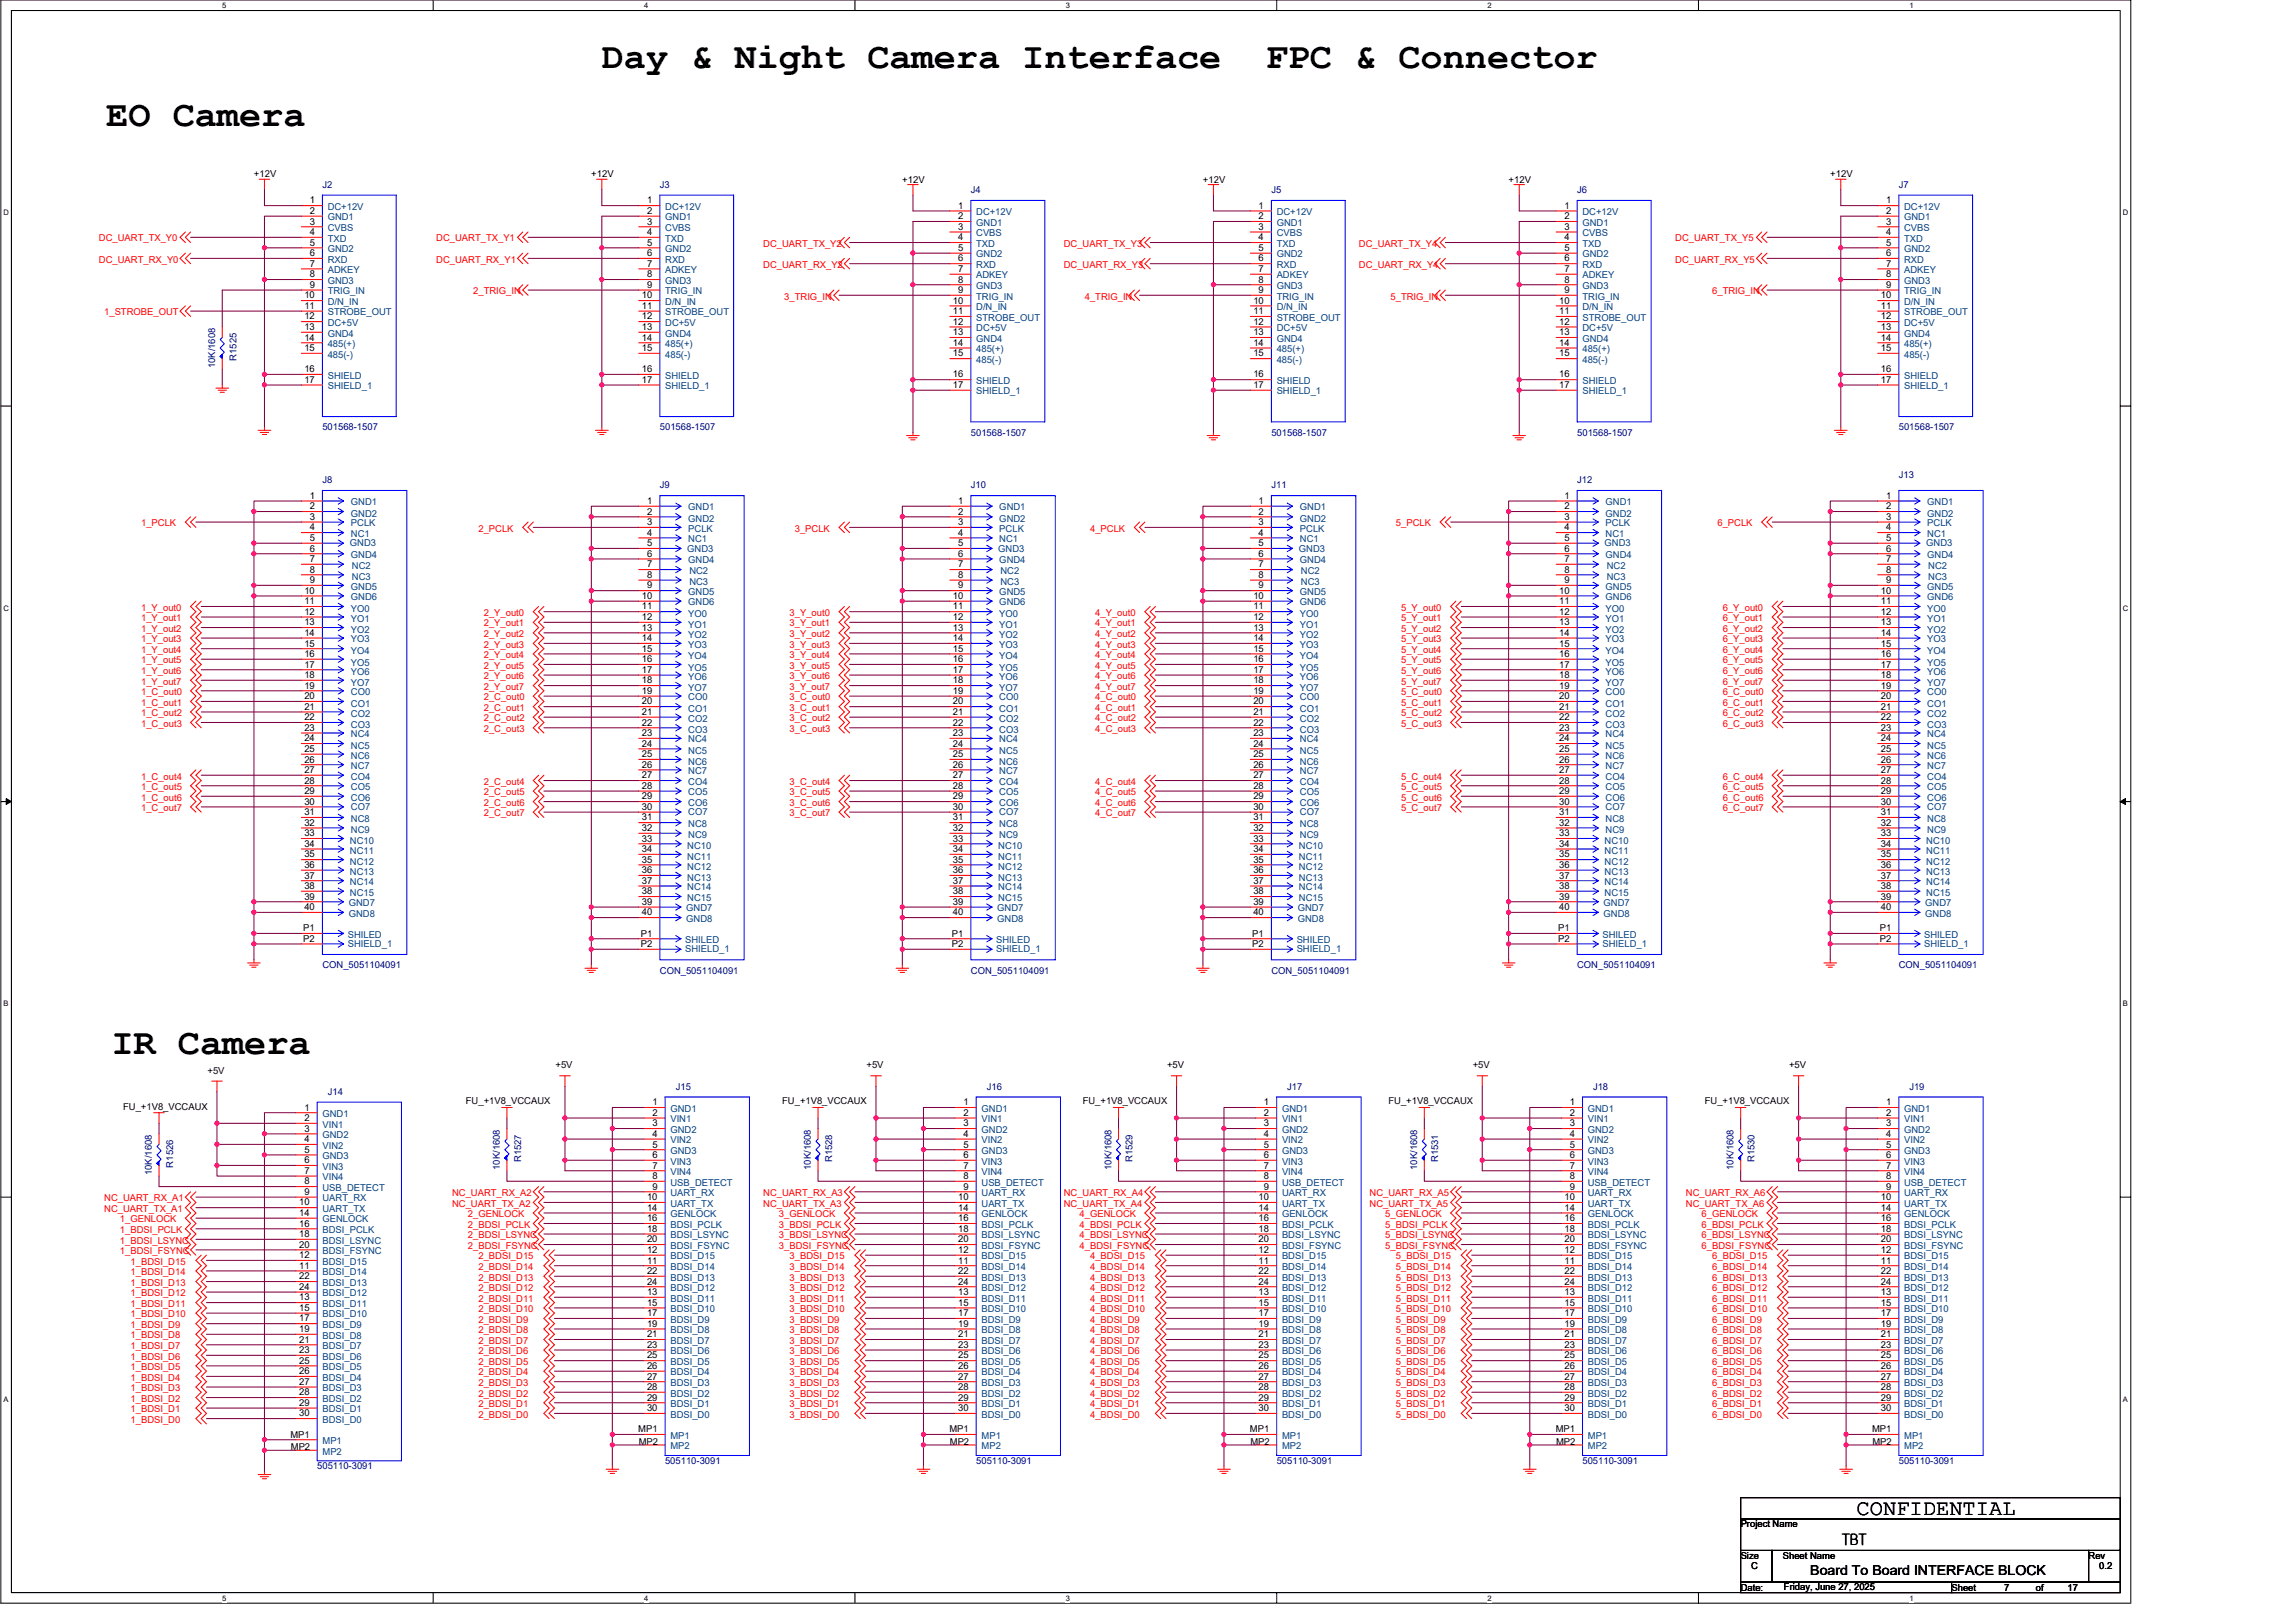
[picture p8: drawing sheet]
<svg xmlns="http://www.w3.org/2000/svg" width="420mm" height="297mm" viewBox="0 0 420 297" stroke-linecap="round" stroke-linejoin="round" font-family="sans-serif">
<defs><g id="words">
<g font-size="6.8">
<text x="110.2" y="12.4">Day &amp; Night Camera Interface</text>
<text x="231.7" y="12.4">FPC &amp; Connector</text>
<text x="19.5" y="23">EO Camera</text>
<text x="20.4" y="192.9">IR Camera</text>
</g>
<text font-size="4" x="339.9" y="277.3">CONFIDENTIAL</text>
<text font-size="2.9" x="337.2" y="282.8">TBT</text>
<text font-size="2.5" x="331.4" y="288.3">Board To Board INTERFACE BLOCK</text>
<g font-size="1.7">
<text x="46.5" y="32.4">+12V</text>
<text x="108.3" y="32.4">+12V</text>
<text x="165.2" y="33.4">+12V</text>
<text x="220.2" y="33.4">+12V</text>
<text x="276.2" y="33.4">+12V</text>
<text x="335.1" y="32.4">+12V</text>
<text x="56.7" y="37.2">1</text>
<text x="56.7" y="39.2">2</text>
<text x="56.7" y="41.1">3</text>
<text x="118.5" y="37.2">1</text>
<text x="118.5" y="39.2">2</text>
<text x="118.5" y="41.1">3</text>
<text x="175.4" y="38.2">1</text>
<text x="175.4" y="40.1">2</text>
<text x="230.4" y="38.2">1</text>
<text x="230.4" y="40.1">2</text>
<text x="286.4" y="38.2">1</text>
<text x="286.4" y="40.1">2</text>
<text x="345.3" y="37.2">1</text>
<text x="345.3" y="39.2">2</text>
<text x="345.3" y="41.1">3</text>
<text x="56.7" y="43">4</text>
<text x="56.7" y="45">5</text>
<text x="56.7" y="46.9">6</text>
<text x="118.5" y="43">4</text>
<text x="118.5" y="45">5</text>
<text x="118.5" y="46.9">6</text>
<text x="175.4" y="42.1">3</text>
<text x="175.4" y="44">4</text>
<text x="175.4" y="45.9">5</text>
<text x="175.4" y="47.9">6</text>
<text x="230.4" y="42.1">3</text>
<text x="230.4" y="44">4</text>
<text x="230.4" y="45.9">5</text>
<text x="230.4" y="47.9">6</text>
<text x="286.4" y="42.1">3</text>
<text x="286.4" y="44">4</text>
<text x="286.4" y="45.9">5</text>
<text x="286.4" y="47.9">6</text>
<text x="345.3" y="43">4</text>
<text x="345.3" y="45">5</text>
<text x="345.3" y="46.9">6</text>
<text x="56.7" y="48.8">7</text>
<text x="56.7" y="50.8">8</text>
<text x="56.7" y="52.7">9</text>
<text x="118.5" y="48.8">7</text>
<text x="118.5" y="50.8">8</text>
<text x="118.5" y="52.7">9</text>
<text x="175.4" y="49.8">7</text>
<text x="175.4" y="51.7">8</text>
<text x="175.4" y="53.6">9</text>
<text x="230.4" y="49.8">7</text>
<text x="230.4" y="51.7">8</text>
<text x="230.4" y="53.6">9</text>
<text x="286.4" y="49.8">7</text>
<text x="286.4" y="51.7">8</text>
<text x="286.4" y="53.6">9</text>
<text x="345.3" y="48.8">7</text>
<text x="345.3" y="50.8">8</text>
<text x="345.3" y="52.7">9</text>
<text x="55.7" y="54.6">10</text>
<text x="55.7" y="56.5">11</text>
<text x="55.7" y="58.5">12</text>
<text x="117.5" y="54.6">10</text>
<text x="117.5" y="56.5">11</text>
<text x="117.5" y="58.5">12</text>
<text x="174.4" y="55.6">10</text>
<text x="174.4" y="57.5">11</text>
<text x="174.4" y="59.4">12</text>
<text x="229.5" y="55.6">10</text>
<text x="229.5" y="57.5">11</text>
<text x="229.5" y="59.4">12</text>
<text x="285.4" y="55.6">10</text>
<text x="285.4" y="57.5">11</text>
<text x="285.4" y="59.4">12</text>
<text x="344.3" y="54.6">10</text>
<text x="344.3" y="56.5">11</text>
<text x="344.3" y="58.5">12</text>
<text x="55.7" y="60.4">13</text>
<text x="55.7" y="62.3">14</text>
<text x="55.7" y="64.3">15</text>
<text x="117.5" y="60.4">13</text>
<text x="117.5" y="62.3">14</text>
<text x="117.5" y="64.3">15</text>
<text x="174.4" y="61.4">13</text>
<text x="174.4" y="63.3">14</text>
<text x="174.4" y="65.2">15</text>
<text x="229.5" y="61.4">13</text>
<text x="229.5" y="63.3">14</text>
<text x="229.5" y="65.2">15</text>
<text x="285.4" y="61.4">13</text>
<text x="285.4" y="63.3">14</text>
<text x="285.4" y="65.2">15</text>
<text x="344.3" y="60.4">13</text>
<text x="344.3" y="62.3">14</text>
<text x="344.3" y="64.3">15</text>
<text x="55.7" y="68.1">16</text>
<text x="55.7" y="70.1">17</text>
<text x="117.5" y="68.1">16</text>
<text x="117.5" y="70.1">17</text>
<text x="174.4" y="69.1">16</text>
<text x="174.4" y="71">17</text>
<text x="229.5" y="69.1">16</text>
<text x="229.5" y="71">17</text>
<text x="285.4" y="69.1">16</text>
<text x="285.4" y="71">17</text>
<text x="344.3" y="68.1">16</text>
<text x="344.3" y="70.1">17</text>
<text x="56.7" y="91.3">1</text>
<text x="56.7" y="93.2">2</text>
<text x="56.7" y="95.1">3</text>
<text x="118.5" y="92.2">1</text>
<text x="118.5" y="94.2">2</text>
<text x="175.4" y="92.2">1</text>
<text x="175.4" y="94.2">2</text>
<text x="230.4" y="92.2">1</text>
<text x="230.4" y="94.2">2</text>
<text x="286.4" y="91.3">1</text>
<text x="286.4" y="93.2">2</text>
<text x="286.4" y="95.1">3</text>
<text x="345.3" y="91.3">1</text>
<text x="345.3" y="93.2">2</text>
<text x="345.3" y="95.1">3</text>
<text x="56.7" y="97.1">4</text>
<text x="56.7" y="99">5</text>
<text x="56.7" y="100.9">6</text>
<text x="118.5" y="96.1">3</text>
<text x="118.5" y="98">4</text>
<text x="118.5" y="100">5</text>
<text x="118.5" y="101.9">6</text>
<text x="175.4" y="96.1">3</text>
<text x="175.4" y="98">4</text>
<text x="175.4" y="100">5</text>
<text x="175.4" y="101.9">6</text>
<text x="230.4" y="96.1">3</text>
<text x="230.4" y="98">4</text>
<text x="230.4" y="100">5</text>
<text x="230.4" y="101.9">6</text>
<text x="286.4" y="97.1">4</text>
<text x="286.4" y="99">5</text>
<text x="286.4" y="100.9">6</text>
<text x="345.3" y="97.1">4</text>
<text x="345.3" y="99">5</text>
<text x="345.3" y="100.9">6</text>
<text x="56.7" y="102.9">7</text>
<text x="56.7" y="104.8">8</text>
<text x="56.7" y="106.7">9</text>
<text x="118.5" y="103.8">7</text>
<text x="118.5" y="105.8">8</text>
<text x="118.5" y="107.7">9</text>
<text x="175.4" y="103.8">7</text>
<text x="175.4" y="105.8">8</text>
<text x="175.4" y="107.7">9</text>
<text x="230.4" y="103.8">7</text>
<text x="230.4" y="105.8">8</text>
<text x="230.4" y="107.7">9</text>
<text x="286.4" y="102.9">7</text>
<text x="286.4" y="104.8">8</text>
<text x="286.4" y="106.7">9</text>
<text x="345.3" y="102.9">7</text>
<text x="345.3" y="104.8">8</text>
<text x="345.3" y="106.7">9</text>
<text x="55.7" y="108.7">10</text>
<text x="55.7" y="110.6">11</text>
<text x="55.7" y="112.5">12</text>
<text x="117.5" y="109.6">10</text>
<text x="117.5" y="111.5">11</text>
<text x="117.5" y="113.5">12</text>
<text x="174.4" y="109.6">10</text>
<text x="174.4" y="111.5">11</text>
<text x="174.4" y="113.5">12</text>
<text x="229.5" y="109.6">10</text>
<text x="229.5" y="111.5">11</text>
<text x="229.5" y="113.5">12</text>
<text x="285.4" y="108.7">10</text>
<text x="285.4" y="110.6">11</text>
<text x="285.4" y="112.5">12</text>
<text x="344.3" y="108.7">10</text>
<text x="344.3" y="110.6">11</text>
<text x="344.3" y="112.5">12</text>
<text x="55.7" y="114.4">13</text>
<text x="55.7" y="116.4">14</text>
<text x="55.7" y="118.3">15</text>
<text x="117.5" y="115.4">13</text>
<text x="117.5" y="117.3">14</text>
<text x="117.5" y="119.3">15</text>
<text x="174.4" y="115.4">13</text>
<text x="174.4" y="117.3">14</text>
<text x="174.4" y="119.3">15</text>
<text x="229.5" y="115.4">13</text>
<text x="229.5" y="117.3">14</text>
<text x="229.5" y="119.3">15</text>
<text x="285.4" y="114.4">13</text>
<text x="285.4" y="116.4">14</text>
<text x="285.4" y="118.3">15</text>
<text x="344.3" y="114.4">13</text>
<text x="344.3" y="116.4">14</text>
<text x="344.3" y="118.3">15</text>
<text x="55.7" y="120.2">16</text>
<text x="55.7" y="122.2">17</text>
<text x="55.7" y="124.1">18</text>
<text x="117.5" y="121.2">16</text>
<text x="117.5" y="123.1">17</text>
<text x="117.5" y="125.1">18</text>
<text x="174.4" y="121.2">16</text>
<text x="174.4" y="123.1">17</text>
<text x="174.4" y="125.1">18</text>
<text x="229.5" y="121.2">16</text>
<text x="229.5" y="123.1">17</text>
<text x="229.5" y="125.1">18</text>
<text x="285.4" y="120.2">16</text>
<text x="285.4" y="122.2">17</text>
<text x="285.4" y="124.1">18</text>
<text x="344.3" y="120.2">16</text>
<text x="344.3" y="122.2">17</text>
<text x="344.3" y="124.1">18</text>
<text x="55.7" y="126">19</text>
<text x="55.7" y="128">20</text>
<text x="55.7" y="129.9">21</text>
<text x="55.7" y="131.8">22</text>
<text x="117.5" y="127">19</text>
<text x="117.5" y="128.9">20</text>
<text x="117.5" y="130.9">21</text>
<text x="174.4" y="127">19</text>
<text x="174.4" y="128.9">20</text>
<text x="174.4" y="130.9">21</text>
<text x="229.5" y="127">19</text>
<text x="229.5" y="128.9">20</text>
<text x="229.5" y="130.9">21</text>
<text x="285.4" y="126">19</text>
<text x="285.4" y="128">20</text>
<text x="285.4" y="129.9">21</text>
<text x="285.4" y="131.8">22</text>
<text x="344.3" y="126">19</text>
<text x="344.3" y="128">20</text>
<text x="344.3" y="129.9">21</text>
<text x="344.3" y="131.8">22</text>
<text x="55.7" y="133.8">23</text>
<text x="55.7" y="135.7">24</text>
<text x="55.7" y="137.6">25</text>
<text x="117.5" y="132.8">22</text>
<text x="117.5" y="134.7">23</text>
<text x="117.5" y="136.7">24</text>
<text x="174.4" y="132.8">22</text>
<text x="174.4" y="134.7">23</text>
<text x="174.4" y="136.7">24</text>
<text x="229.5" y="132.8">22</text>
<text x="229.5" y="134.7">23</text>
<text x="229.5" y="136.7">24</text>
<text x="285.4" y="133.8">23</text>
<text x="285.4" y="135.7">24</text>
<text x="285.4" y="137.6">25</text>
<text x="344.3" y="133.8">23</text>
<text x="344.3" y="135.7">24</text>
<text x="344.3" y="137.6">25</text>
<text x="55.7" y="139.6">26</text>
<text x="55.7" y="141.5">27</text>
<text x="55.7" y="143.4">28</text>
<text x="117.5" y="138.6">25</text>
<text x="117.5" y="140.5">26</text>
<text x="117.5" y="142.5">27</text>
<text x="174.4" y="138.6">25</text>
<text x="174.4" y="140.5">26</text>
<text x="174.4" y="142.5">27</text>
<text x="229.5" y="138.6">25</text>
<text x="229.5" y="140.5">26</text>
<text x="229.5" y="142.5">27</text>
<text x="285.4" y="139.6">26</text>
<text x="285.4" y="141.5">27</text>
<text x="285.4" y="143.4">28</text>
<text x="344.3" y="139.6">26</text>
<text x="344.3" y="141.5">27</text>
<text x="344.3" y="143.4">28</text>
<text x="55.7" y="145.3">29</text>
<text x="55.7" y="147.3">30</text>
<text x="55.7" y="149.2">31</text>
<text x="117.5" y="144.4">28</text>
<text x="117.5" y="146.3">29</text>
<text x="117.5" y="148.2">30</text>
<text x="174.4" y="144.4">28</text>
<text x="174.4" y="146.3">29</text>
<text x="174.4" y="148.2">30</text>
<text x="229.5" y="144.4">28</text>
<text x="229.5" y="146.3">29</text>
<text x="229.5" y="148.2">30</text>
<text x="285.4" y="145.3">29</text>
<text x="285.4" y="147.3">30</text>
<text x="285.4" y="149.2">31</text>
<text x="344.3" y="145.3">29</text>
<text x="344.3" y="147.3">30</text>
<text x="344.3" y="149.2">31</text>
<text x="55.7" y="151.1">32</text>
<text x="55.7" y="153.1">33</text>
<text x="55.7" y="155">34</text>
<text x="117.5" y="150.2">31</text>
<text x="117.5" y="152.1">32</text>
<text x="117.5" y="154">33</text>
<text x="117.5" y="156">34</text>
<text x="174.4" y="150.2">31</text>
<text x="174.4" y="152.1">32</text>
<text x="174.4" y="154">33</text>
<text x="174.4" y="156">34</text>
<text x="229.5" y="150.2">31</text>
<text x="229.5" y="152.1">32</text>
<text x="229.5" y="154">33</text>
<text x="229.5" y="156">34</text>
<text x="285.4" y="151.1">32</text>
<text x="285.4" y="153.1">33</text>
<text x="285.4" y="155">34</text>
<text x="344.3" y="151.1">32</text>
<text x="344.3" y="153.1">33</text>
<text x="344.3" y="155">34</text>
<text x="55.7" y="156.9">35</text>
<text x="55.7" y="158.9">36</text>
<text x="55.7" y="160.8">37</text>
<text x="117.5" y="157.9">35</text>
<text x="117.5" y="159.8">36</text>
<text x="117.5" y="161.8">37</text>
<text x="174.4" y="157.9">35</text>
<text x="174.4" y="159.8">36</text>
<text x="174.4" y="161.8">37</text>
<text x="229.5" y="157.9">35</text>
<text x="229.5" y="159.8">36</text>
<text x="229.5" y="161.8">37</text>
<text x="285.4" y="156.9">35</text>
<text x="285.4" y="158.9">36</text>
<text x="285.4" y="160.8">37</text>
<text x="344.3" y="156.9">35</text>
<text x="344.3" y="158.9">36</text>
<text x="344.3" y="160.8">37</text>
<text x="55.7" y="162.7">38</text>
<text x="55.7" y="164.6">39</text>
<text x="55.7" y="166.6">40</text>
<text x="117.5" y="163.7">38</text>
<text x="117.5" y="165.6">39</text>
<text x="117.5" y="167.5">40</text>
<text x="174.4" y="163.7">38</text>
<text x="174.4" y="165.6">39</text>
<text x="174.4" y="167.5">40</text>
<text x="229.5" y="163.7">38</text>
<text x="229.5" y="165.6">39</text>
<text x="229.5" y="167.5">40</text>
<text x="285.4" y="162.7">38</text>
<text x="285.4" y="164.6">39</text>
<text x="285.4" y="166.6">40</text>
<text x="344.3" y="162.7">38</text>
<text x="344.3" y="164.6">39</text>
<text x="344.3" y="166.6">40</text>
<text x="55.5" y="170.4">P1</text>
<text x="55.5" y="172.4">P2</text>
<text x="117.3" y="171.4">P1</text>
<text x="117.3" y="173.3">P2</text>
<text x="174.3" y="171.4">P1</text>
<text x="174.3" y="173.3">P2</text>
<text x="229.3" y="171.4">P1</text>
<text x="229.3" y="173.3">P2</text>
<text x="285.3" y="170.4">P1</text>
<text x="285.3" y="172.4">P2</text>
<text x="344.1" y="170.4">P1</text>
<text x="344.1" y="172.4">P2</text>
<text x="38" y="196.5">+5V</text>
<text x="101.7" y="195.5">+5V</text>
<text x="158.6" y="195.5">+5V</text>
<text x="213.7" y="195.5">+5V</text>
<text x="269.6" y="195.5">+5V</text>
<text x="327.5" y="195.5">+5V</text>
<text x="22.6" y="203.1">FU_+1V8_VCCAUX</text>
<text x="55.7" y="203.2">1</text>
<text x="85.3" y="202.1">FU_+1V8_VCCAUX</text>
<text x="119.4" y="202.3">1</text>
<text x="143.2" y="202.1">FU_+1V8_VCCAUX</text>
<text x="176.4" y="202.3">1</text>
<text x="198.2" y="202.1">FU_+1V8_VCCAUX</text>
<text x="231.4" y="202.3">1</text>
<text x="254.2" y="202.1">FU_+1V8_VCCAUX</text>
<text x="287.4" y="202.3">1</text>
<text x="312.1" y="202.1">FU_+1V8_VCCAUX</text>
<text x="345.3" y="202.3">1</text>
<text x="55.7" y="205.2">2</text>
<text x="55.7" y="207.1">3</text>
<text x="55.7" y="209">4</text>
<text x="119.4" y="204.2">2</text>
<text x="119.4" y="206.1">3</text>
<text x="119.4" y="208.1">4</text>
<text x="176.4" y="204.2">2</text>
<text x="176.4" y="206.1">3</text>
<text x="176.4" y="208.1">4</text>
<text x="231.4" y="204.2">2</text>
<text x="231.4" y="206.1">3</text>
<text x="231.4" y="208.1">4</text>
<text x="287.4" y="204.2">2</text>
<text x="287.4" y="206.1">3</text>
<text x="287.4" y="208.1">4</text>
<text x="345.3" y="204.2">2</text>
<text x="345.3" y="206.1">3</text>
<text x="345.3" y="208.1">4</text>
<text x="55.7" y="211">5</text>
<text x="55.7" y="212.9">6</text>
<text x="55.7" y="214.8">7</text>
<text x="119.4" y="210">5</text>
<text x="119.4" y="211.9">6</text>
<text x="119.4" y="213.9">7</text>
<text x="119.4" y="215.8">8</text>
<text x="176.4" y="210">5</text>
<text x="176.4" y="211.9">6</text>
<text x="176.4" y="213.9">7</text>
<text x="176.4" y="215.8">8</text>
<text x="231.4" y="210">5</text>
<text x="231.4" y="211.9">6</text>
<text x="231.4" y="213.9">7</text>
<text x="231.4" y="215.8">8</text>
<text x="287.4" y="210">5</text>
<text x="287.4" y="211.9">6</text>
<text x="287.4" y="213.9">7</text>
<text x="287.4" y="215.8">8</text>
<text x="345.3" y="210">5</text>
<text x="345.3" y="211.9">6</text>
<text x="345.3" y="213.9">7</text>
<text x="345.3" y="215.8">8</text>
<text x="54.8" y="220.6">10</text>
<text x="55.7" y="216.8">8</text>
<text x="55.7" y="218.7">9</text>
<text x="118.5" y="219.7">10</text>
<text x="118.5" y="221.6">14</text>
<text x="119.4" y="217.7">9</text>
<text x="175.4" y="219.7">10</text>
<text x="175.4" y="221.6">14</text>
<text x="176.4" y="217.7">9</text>
<text x="230.4" y="219.7">10</text>
<text x="230.4" y="221.6">14</text>
<text x="231.4" y="217.7">9</text>
<text x="286.4" y="219.7">10</text>
<text x="286.4" y="221.6">14</text>
<text x="287.4" y="217.7">9</text>
<text x="344.3" y="219.7">10</text>
<text x="344.3" y="221.6">14</text>
<text x="345.3" y="217.7">9</text>
<text x="54.8" y="222.5">14</text>
<text x="54.8" y="224.5">16</text>
<text x="54.8" y="226.4">18</text>
<text x="118.5" y="223.5">16</text>
<text x="118.5" y="225.4">18</text>
<text x="118.5" y="227.4">20</text>
<text x="175.4" y="223.5">16</text>
<text x="175.4" y="225.4">18</text>
<text x="175.4" y="227.4">20</text>
<text x="230.4" y="223.5">16</text>
<text x="230.4" y="225.4">18</text>
<text x="230.4" y="227.4">20</text>
<text x="286.4" y="223.5">16</text>
<text x="286.4" y="225.4">18</text>
<text x="286.4" y="227.4">20</text>
<text x="344.3" y="223.5">16</text>
<text x="344.3" y="225.4">18</text>
<text x="344.3" y="227.4">20</text>
<text x="54.8" y="232.2">11</text>
<text x="54.8" y="230.3">12</text>
<text x="54.8" y="228.3">20</text>
<text x="118.5" y="231.2">11</text>
<text x="118.5" y="229.3">12</text>
<text x="118.5" y="233.2">22</text>
<text x="175.4" y="231.2">11</text>
<text x="175.4" y="229.3">12</text>
<text x="175.4" y="233.2">22</text>
<text x="230.4" y="231.2">11</text>
<text x="230.4" y="229.3">12</text>
<text x="230.4" y="233.2">22</text>
<text x="286.4" y="231.2">11</text>
<text x="286.4" y="229.3">12</text>
<text x="286.4" y="233.2">22</text>
<text x="344.3" y="231.2">11</text>
<text x="344.3" y="229.3">12</text>
<text x="344.3" y="233.2">22</text>
<text x="54.8" y="238">13</text>
<text x="54.8" y="239.9">15</text>
<text x="54.8" y="234.1">22</text>
<text x="54.8" y="236.1">24</text>
<text x="118.5" y="237">13</text>
<text x="118.5" y="239">15</text>
<text x="118.5" y="235.1">24</text>
<text x="175.4" y="237">13</text>
<text x="175.4" y="239">15</text>
<text x="175.4" y="235.1">24</text>
<text x="230.4" y="237">13</text>
<text x="230.4" y="239">15</text>
<text x="230.4" y="235.1">24</text>
<text x="286.4" y="237">13</text>
<text x="286.4" y="239">15</text>
<text x="286.4" y="235.1">24</text>
<text x="344.3" y="237">13</text>
<text x="344.3" y="239">15</text>
<text x="344.3" y="235.1">24</text>
<text x="54.8" y="241.9">17</text>
<text x="54.8" y="243.8">19</text>
<text x="54.8" y="245.7">21</text>
<text x="118.5" y="240.9">17</text>
<text x="118.5" y="242.8">19</text>
<text x="118.5" y="244.8">21</text>
<text x="175.4" y="240.9">17</text>
<text x="175.4" y="242.8">19</text>
<text x="175.4" y="244.8">21</text>
<text x="230.4" y="240.9">17</text>
<text x="230.4" y="242.8">19</text>
<text x="230.4" y="244.8">21</text>
<text x="286.4" y="240.9">17</text>
<text x="286.4" y="242.8">19</text>
<text x="286.4" y="244.8">21</text>
<text x="344.3" y="240.9">17</text>
<text x="344.3" y="242.8">19</text>
<text x="344.3" y="244.8">21</text>
<text x="54.8" y="247.7">23</text>
<text x="54.8" y="249.6">25</text>
<text x="54.8" y="251.5">26</text>
<text x="118.5" y="246.7">23</text>
<text x="118.5" y="248.6">25</text>
<text x="118.5" y="250.5">26</text>
<text x="175.4" y="246.7">23</text>
<text x="175.4" y="248.6">25</text>
<text x="175.4" y="250.5">26</text>
<text x="230.4" y="246.7">23</text>
<text x="230.4" y="248.6">25</text>
<text x="230.4" y="250.5">26</text>
<text x="286.4" y="246.7">23</text>
<text x="286.4" y="248.6">25</text>
<text x="286.4" y="250.5">26</text>
<text x="344.3" y="246.7">23</text>
<text x="344.3" y="248.6">25</text>
<text x="344.3" y="250.5">26</text>
<text x="54.8" y="253.4">27</text>
<text x="54.8" y="255.4">28</text>
<text x="54.8" y="257.3">29</text>
<text x="118.5" y="252.5">27</text>
<text x="118.5" y="254.4">28</text>
<text x="118.5" y="256.3">29</text>
<text x="175.4" y="252.5">27</text>
<text x="175.4" y="254.4">28</text>
<text x="175.4" y="256.3">29</text>
<text x="230.4" y="252.5">27</text>
<text x="230.4" y="254.4">28</text>
<text x="230.4" y="256.3">29</text>
<text x="286.4" y="252.5">27</text>
<text x="286.4" y="254.4">28</text>
<text x="286.4" y="256.3">29</text>
<text x="344.3" y="252.5">27</text>
<text x="344.3" y="254.4">28</text>
<text x="344.3" y="256.3">29</text>
<text x="53.2" y="263.1">MP1</text>
<text x="54.8" y="259.2">30</text>
<text x="116.8" y="262.1">MP1</text>
<text x="118.5" y="258.3">30</text>
<text x="173.8" y="262.1">MP1</text>
<text x="175.4" y="258.3">30</text>
<text x="228.8" y="262.1">MP1</text>
<text x="230.4" y="258.3">30</text>
<text x="284.8" y="262.1">MP1</text>
<text x="286.4" y="258.3">30</text>
<text x="342.7" y="262.1">MP1</text>
<text x="344.3" y="258.3">30</text>
<text x="53.2" y="265.4">MP2</text>
<text x="116.9" y="264.5">MP2</text>
<text x="173.9" y="264.5">MP2</text>
<text x="228.9" y="264.5">MP2</text>
<text x="284.9" y="264.5">MP2</text>
<text x="342.8" y="264.5">MP2</text>
<text x="318.7" y="279.5">Project Name</text>
<text x="318.7" y="285.3">Size</text>
<text x="320.6" y="287.2">C</text>
<text x="326.4" y="285.3">Sheet Name</text>
<text x="382.4" y="285.3">Rev</text>
<text x="384.3" y="287.2">0.2</text>
<text x="318.7" y="291.1">Date:</text>
<text x="326.6" y="290.9">Friday, June 27, 2025</text>
<text x="357.3" y="291.1">Sheet</text>
<text x="366.9" y="291.1">7</text>
<text x="372.7" y="291.1">of</text>
<text x="378.5" y="291.1">17</text>
</g>
<g font-size="1.7" fill="#000080">
<text x="59" y="34.4">J2</text>
<text x="120.8" y="34.4">J3</text>
<text x="177.7" y="35.3">J4</text>
<text x="232.8" y="35.3">J5</text>
<text x="288.7" y="35.3">J6</text>
<text x="347.6" y="34.4">J7</text>
<text x="39.4" y="67.4" transform="rotate(-90 39.4 67.4)">10K/1608</text>
<text x="43.3" y="66" transform="rotate(-90 43.3 66)">R1525</text>
<text x="59" y="78.8">501568-1507</text>
<text x="120.8" y="78.8">501568-1507</text>
<text x="177.7" y="79.7">501568-1507</text>
<text x="232.8" y="79.7">501568-1507</text>
<text x="288.7" y="79.7">501568-1507</text>
<text x="347.6" y="78.8">501568-1507</text>
<text x="59" y="88.4">J8</text>
<text x="120.8" y="89.4">J9</text>
<text x="177.7" y="89.4">J10</text>
<text x="232.8" y="89.4">J11</text>
<text x="288.7" y="88.4">J12</text>
<text x="347.6" y="87.4">J13</text>
<text x="59" y="177.2">CON_5051104091</text>
<text x="120.8" y="178.2">CON_5051104091</text>
<text x="177.7" y="178.2">CON_5051104091</text>
<text x="232.8" y="178.2">CON_5051104091</text>
<text x="288.7" y="177.2">CON_5051104091</text>
<text x="347.6" y="177.2">CON_5051104091</text>
<text x="60" y="200.4">J14</text>
<text x="123.7" y="199.4">J15</text>
<text x="180.6" y="199.4">J16</text>
<text x="235.7" y="199.4">J17</text>
<text x="291.6" y="199.4">J18</text>
<text x="349.6" y="199.4">J19</text>
<text x="27.8" y="215" transform="rotate(-90 27.8 215)">10K/1608</text>
<text x="31.7" y="213.7" transform="rotate(-90 31.7 213.7)">R1526</text>
<text x="91.5" y="214.1" transform="rotate(-90 91.5 214.1)">10K/1608</text>
<text x="95.4" y="212.7" transform="rotate(-90 95.4 212.7)">R1527</text>
<text x="148.5" y="214.1" transform="rotate(-90 148.5 214.1)">10K/1608</text>
<text x="152.3" y="212.7" transform="rotate(-90 152.3 212.7)">R1528</text>
<text x="203.5" y="214.1" transform="rotate(-90 203.5 214.1)">10K/1608</text>
<text x="207.4" y="212.7" transform="rotate(-90 207.4 212.7)">R1529</text>
<text x="259.5" y="214.1" transform="rotate(-90 259.5 214.1)">10K/1608</text>
<text x="263.3" y="212.7" transform="rotate(-90 263.3 212.7)">R1531</text>
<text x="317.4" y="214.1" transform="rotate(-90 317.4 214.1)">10K/1608</text>
<text x="321.2" y="212.7" transform="rotate(-90 321.2 212.7)">R1530</text>
<text x="58.1" y="268.9">505110-3091</text>
<text x="121.8" y="267.9">505110-3091</text>
<text x="178.7" y="267.9">505110-3091</text>
<text x="233.7" y="267.9">505110-3091</text>
<text x="289.7" y="267.9">505110-3091</text>
<text x="347.6" y="267.9">505110-3091</text>
</g>
<g font-size="1.7" fill="#004080">
<text x="60" y="38.4">DC+12V</text>
<text x="60" y="40.3">GND1</text>
<text x="121.8" y="38.4">DC+12V</text>
<text x="121.8" y="40.3">GND1</text>
<text x="178.7" y="39.4">DC+12V</text>
<text x="178.7" y="41.3">GND1</text>
<text x="233.7" y="39.4">DC+12V</text>
<text x="233.7" y="41.3">GND1</text>
<text x="289.7" y="39.4">DC+12V</text>
<text x="289.7" y="41.3">GND1</text>
<text x="348.6" y="38.4">DC+12V</text>
<text x="348.6" y="40.3">GND1</text>
<text x="60" y="42.3">CVBS</text>
<text x="60" y="44.2">TXD</text>
<text x="60" y="46.1">GND2</text>
<text x="121.8" y="42.3">CVBS</text>
<text x="121.8" y="44.2">TXD</text>
<text x="121.8" y="46.1">GND2</text>
<text x="178.7" y="43.2">CVBS</text>
<text x="178.7" y="45.2">TXD</text>
<text x="178.7" y="47.1">GND2</text>
<text x="233.7" y="43.2">CVBS</text>
<text x="233.7" y="45.2">TXD</text>
<text x="233.7" y="47.1">GND2</text>
<text x="289.7" y="43.2">CVBS</text>
<text x="289.7" y="45.2">TXD</text>
<text x="289.7" y="47.1">GND2</text>
<text x="348.6" y="42.3">CVBS</text>
<text x="348.6" y="44.2">TXD</text>
<text x="348.6" y="46.1">GND2</text>
<text x="60" y="48.1">RXD</text>
<text x="60" y="50">ADKEY</text>
<text x="60" y="51.9">GND3</text>
<text x="60" y="53.9">TRIG_IN</text>
<text x="121.8" y="48.1">RXD</text>
<text x="121.8" y="50">ADKEY</text>
<text x="121.8" y="51.9">GND3</text>
<text x="121.8" y="53.9">TRIG_IN</text>
<text x="178.7" y="49">RXD</text>
<text x="178.7" y="51">ADKEY</text>
<text x="178.7" y="52.9">GND3</text>
<text x="233.7" y="49">RXD</text>
<text x="233.7" y="51">ADKEY</text>
<text x="233.7" y="52.9">GND3</text>
<text x="289.7" y="49">RXD</text>
<text x="289.7" y="51">ADKEY</text>
<text x="289.7" y="52.9">GND3</text>
<text x="348.6" y="48.1">RXD</text>
<text x="348.6" y="50">ADKEY</text>
<text x="348.6" y="51.9">GND3</text>
<text x="348.6" y="53.9">TRIG_IN</text>
<text x="60" y="55.8">D/N_IN</text>
<text x="60" y="57.7">STROBE_OUT</text>
<text x="60" y="59.6">DC+5V</text>
<text x="121.8" y="55.8">D/N_IN</text>
<text x="121.8" y="57.7">STROBE_OUT</text>
<text x="121.8" y="59.6">DC+5V</text>
<text x="178.7" y="54.8">TRIG_IN</text>
<text x="178.7" y="56.8">D/N_IN</text>
<text x="178.7" y="58.7">STROBE_OUT</text>
<text x="233.7" y="54.8">TRIG_IN</text>
<text x="233.7" y="56.8">D/N_IN</text>
<text x="233.7" y="58.7">STROBE_OUT</text>
<text x="289.7" y="54.8">TRIG_IN</text>
<text x="289.7" y="56.8">D/N_IN</text>
<text x="289.7" y="58.7">STROBE_OUT</text>
<text x="348.6" y="55.8">D/N_IN</text>
<text x="348.6" y="57.7">STROBE_OUT</text>
<text x="348.6" y="59.6">DC+5V</text>
<text x="60" y="61.6">GND4</text>
<text x="60" y="63.5">485(+)</text>
<text x="60" y="65.4">485(-)</text>
<text x="121.8" y="61.6">GND4</text>
<text x="121.8" y="63.5">485(+)</text>
<text x="121.8" y="65.4">485(-)</text>
<text x="178.7" y="60.6">DC+5V</text>
<text x="178.7" y="62.5">GND4</text>
<text x="178.7" y="64.5">485(+)</text>
<text x="233.7" y="60.6">DC+5V</text>
<text x="233.7" y="62.5">GND4</text>
<text x="233.7" y="64.5">485(+)</text>
<text x="289.7" y="60.6">DC+5V</text>
<text x="289.7" y="62.5">GND4</text>
<text x="289.7" y="64.5">485(+)</text>
<text x="348.6" y="61.6">GND4</text>
<text x="348.6" y="63.5">485(+)</text>
<text x="348.6" y="65.4">485(-)</text>
<text x="60" y="69.3">SHIELD</text>
<text x="60" y="71.2">SHIELD_1</text>
<text x="121.8" y="69.3">SHIELD</text>
<text x="121.8" y="71.2">SHIELD_1</text>
<text x="178.7" y="66.4">485(-)</text>
<text x="178.7" y="70.3">SHIELD</text>
<text x="233.7" y="66.4">485(-)</text>
<text x="233.7" y="70.3">SHIELD</text>
<text x="289.7" y="66.4">485(-)</text>
<text x="289.7" y="70.3">SHIELD</text>
<text x="348.6" y="69.3">SHIELD</text>
<text x="348.6" y="71.2">SHIELD_1</text>
<text x="178.7" y="72.2">SHIELD_1</text>
<text x="233.7" y="72.2">SHIELD_1</text>
<text x="289.7" y="72.2">SHIELD_1</text>
<text x="64.3" y="92.5">GND1</text>
<text x="64.3" y="94.6">GND2</text>
<text x="126" y="93.4">GND1</text>
<text x="126" y="95.5">GND2</text>
<text x="183" y="93.4">GND1</text>
<text x="183" y="95.5">GND2</text>
<text x="238" y="93.4">GND1</text>
<text x="238" y="95.5">GND2</text>
<text x="294" y="92.5">GND1</text>
<text x="294" y="94.6">GND2</text>
<text x="352.8" y="92.5">GND1</text>
<text x="352.8" y="94.6">GND2</text>
<text x="64.1" y="100">GND3</text>
<text x="64.3" y="96.3">PCLK</text>
<text x="64.3" y="98.3">NC1</text>
<text x="125.8" y="101">GND3</text>
<text x="126" y="97.3">PCLK</text>
<text x="126" y="99.2">NC1</text>
<text x="182.8" y="101">GND3</text>
<text x="183" y="97.3">PCLK</text>
<text x="183" y="99.2">NC1</text>
<text x="237.8" y="101">GND3</text>
<text x="238" y="97.3">PCLK</text>
<text x="238" y="99.2">NC1</text>
<text x="293.8" y="100">GND3</text>
<text x="294" y="96.3">PCLK</text>
<text x="294" y="98.3">NC1</text>
<text x="352.6" y="100">GND3</text>
<text x="352.8" y="96.3">PCLK</text>
<text x="352.8" y="98.3">NC1</text>
<text x="64.3" y="102.1">GND4</text>
<text x="64.3" y="107.9">GND5</text>
<text x="64.4" y="104.1">NC2</text>
<text x="64.4" y="106.2">NC3</text>
<text x="126" y="103.1">GND4</text>
<text x="126.2" y="105">NC2</text>
<text x="126.2" y="107.1">NC3</text>
<text x="183" y="103.1">GND4</text>
<text x="183.2" y="105">NC2</text>
<text x="183.2" y="107.1">NC3</text>
<text x="238" y="103.1">GND4</text>
<text x="238.2" y="105">NC2</text>
<text x="238.2" y="107.1">NC3</text>
<text x="294" y="102.1">GND4</text>
<text x="294" y="107.9">GND5</text>
<text x="294.2" y="104.1">NC2</text>
<text x="294.2" y="106.2">NC3</text>
<text x="352.8" y="102.1">GND4</text>
<text x="352.8" y="107.9">GND5</text>
<text x="353" y="104.1">NC2</text>
<text x="353" y="106.2">NC3</text>
<text x="64.3" y="109.8">GND6</text>
<text x="64.3" y="112">YO0</text>
<text x="64.3" y="113.9">YO1</text>
<text x="126" y="110.8">GND6</text>
<text x="126" y="112.9">YO0</text>
<text x="126" y="108.9">GND5</text>
<text x="183" y="110.8">GND6</text>
<text x="183" y="112.9">YO0</text>
<text x="183" y="108.9">GND5</text>
<text x="238" y="108.9">GND5</text>
<text x="238" y="110.8">GND6</text>
<text x="238" y="112.9">YO0</text>
<text x="294" y="109.8">GND6</text>
<text x="294" y="112">YO0</text>
<text x="294" y="113.9">YO1</text>
<text x="352.8" y="109.8">GND6</text>
<text x="352.8" y="112">YO0</text>
<text x="352.8" y="113.9">YO1</text>
<text x="64.3" y="115.8">YO2</text>
<text x="64.3" y="117.6">YO3</text>
<text x="64.3" y="119.7">YO4</text>
<text x="126" y="114.9">YO1</text>
<text x="126" y="116.8">YO2</text>
<text x="126" y="118.5">YO3</text>
<text x="183" y="114.9">YO1</text>
<text x="183" y="116.8">YO2</text>
<text x="183" y="118.5">YO3</text>
<text x="238" y="114.9">YO1</text>
<text x="238" y="116.8">YO2</text>
<text x="238" y="118.5">YO3</text>
<text x="294" y="115.8">YO2</text>
<text x="294" y="117.6">YO3</text>
<text x="294" y="119.7">YO4</text>
<text x="352.8" y="115.8">YO2</text>
<text x="352.8" y="117.6">YO3</text>
<text x="352.8" y="119.7">YO4</text>
<text x="64.3" y="121.8">YO5</text>
<text x="64.3" y="123.5">YO6</text>
<text x="64.3" y="125.5">YO7</text>
<text x="126" y="120.7">YO4</text>
<text x="126" y="122.8">YO5</text>
<text x="126" y="124.5">YO6</text>
<text x="183" y="120.7">YO4</text>
<text x="183" y="122.8">YO5</text>
<text x="183" y="124.5">YO6</text>
<text x="238" y="120.7">YO4</text>
<text x="238" y="122.8">YO5</text>
<text x="238" y="124.5">YO6</text>
<text x="294" y="121.8">YO5</text>
<text x="294" y="123.5">YO6</text>
<text x="294" y="125.5">YO7</text>
<text x="352.8" y="121.8">YO5</text>
<text x="352.8" y="123.5">YO6</text>
<text x="352.8" y="125.5">YO7</text>
<text x="64.3" y="127.2">CO0</text>
<text x="64.3" y="129.3">CO1</text>
<text x="64.3" y="131.3">CO2</text>
<text x="126" y="126.4">YO7</text>
<text x="126" y="128.2">CO0</text>
<text x="126" y="130.3">CO1</text>
<text x="183" y="126.4">YO7</text>
<text x="183" y="128.2">CO0</text>
<text x="183" y="130.3">CO1</text>
<text x="238" y="126.4">YO7</text>
<text x="238" y="128.2">CO0</text>
<text x="238" y="130.3">CO1</text>
<text x="294" y="127.2">CO0</text>
<text x="294" y="129.3">CO1</text>
<text x="294" y="131.3">CO2</text>
<text x="352.8" y="127.2">CO0</text>
<text x="352.8" y="129.3">CO1</text>
<text x="352.8" y="131.3">CO2</text>
<text x="64.3" y="133.2">CO3</text>
<text x="64.3" y="134.9">NC4</text>
<text x="64.3" y="137.1">NC5</text>
<text x="126" y="132.2">CO2</text>
<text x="126" y="134.2">CO3</text>
<text x="126" y="135.9">NC4</text>
<text x="183" y="132.2">CO2</text>
<text x="183" y="134.2">CO3</text>
<text x="183" y="135.9">NC4</text>
<text x="238" y="132.2">CO2</text>
<text x="238" y="134.2">CO3</text>
<text x="238" y="135.9">NC4</text>
<text x="294" y="133.2">CO3</text>
<text x="294" y="134.9">NC4</text>
<text x="294" y="137.1">NC5</text>
<text x="352.8" y="133.2">CO3</text>
<text x="352.8" y="134.9">NC4</text>
<text x="352.8" y="137.1">NC5</text>
<text x="64.3" y="139">NC6</text>
<text x="64.3" y="140.7">NC7</text>
<text x="64.3" y="142.7">CO4</text>
<text x="126" y="138">NC5</text>
<text x="126" y="140">NC6</text>
<text x="126" y="141.7">NC7</text>
<text x="126" y="143.6">CO4</text>
<text x="183" y="138">NC5</text>
<text x="183" y="140">NC6</text>
<text x="183" y="141.7">NC7</text>
<text x="183" y="143.6">CO4</text>
<text x="238" y="138">NC5</text>
<text x="238" y="140">NC6</text>
<text x="238" y="141.7">NC7</text>
<text x="238" y="143.6">CO4</text>
<text x="294" y="139">NC6</text>
<text x="294" y="140.7">NC7</text>
<text x="294" y="142.7">CO4</text>
<text x="352.8" y="139">NC6</text>
<text x="352.8" y="140.7">NC7</text>
<text x="352.8" y="142.7">CO4</text>
<text x="64.3" y="144.6">CO5</text>
<text x="64.3" y="146.5">CO6</text>
<text x="64.3" y="148.3">CO7</text>
<text x="126" y="145.5">CO5</text>
<text x="126" y="147.5">CO6</text>
<text x="126" y="149.2">CO7</text>
<text x="183" y="145.5">CO5</text>
<text x="183" y="147.5">CO6</text>
<text x="183" y="149.2">CO7</text>
<text x="238" y="145.5">CO5</text>
<text x="238" y="147.5">CO6</text>
<text x="238" y="149.2">CO7</text>
<text x="294" y="144.6">CO5</text>
<text x="294" y="146.5">CO6</text>
<text x="294" y="148.3">CO7</text>
<text x="352.8" y="144.6">CO5</text>
<text x="352.8" y="146.5">CO6</text>
<text x="352.8" y="148.3">CO7</text>
<text x="64.1" y="154.4">NC10</text>
<text x="64.3" y="150.4">NC8</text>
<text x="64.3" y="152.5">NC9</text>
<text x="125.8" y="155.4">NC10</text>
<text x="126" y="151.3">NC8</text>
<text x="126" y="153.5">NC9</text>
<text x="182.8" y="155.4">NC10</text>
<text x="183" y="151.3">NC8</text>
<text x="183" y="153.5">NC9</text>
<text x="237.8" y="155.4">NC10</text>
<text x="238" y="151.3">NC8</text>
<text x="238" y="153.5">NC9</text>
<text x="293.8" y="154.4">NC10</text>
<text x="294" y="150.4">NC8</text>
<text x="294" y="152.5">NC9</text>
<text x="352.6" y="154.4">NC10</text>
<text x="352.8" y="150.4">NC8</text>
<text x="352.8" y="152.5">NC9</text>
<text x="64.1" y="156.4">NC11</text>
<text x="64.1" y="158.3">NC12</text>
<text x="64.1" y="160.2">NC13</text>
<text x="64.1" y="162">NC14</text>
<text x="125.8" y="157.3">NC11</text>
<text x="125.8" y="159.3">NC12</text>
<text x="125.8" y="161.2">NC13</text>
<text x="182.8" y="157.3">NC11</text>
<text x="182.8" y="159.3">NC12</text>
<text x="182.8" y="161.2">NC13</text>
<text x="237.8" y="157.3">NC11</text>
<text x="237.8" y="159.3">NC12</text>
<text x="237.8" y="161.2">NC13</text>
<text x="293.8" y="156.4">NC11</text>
<text x="293.8" y="158.3">NC12</text>
<text x="293.8" y="160.2">NC13</text>
<text x="293.8" y="162">NC14</text>
<text x="352.6" y="156.4">NC11</text>
<text x="352.6" y="158.3">NC12</text>
<text x="352.6" y="160.2">NC13</text>
<text x="352.6" y="162">NC14</text>
<text x="63.8" y="165.8">GND7</text>
<text x="63.8" y="167.7">GND8</text>
<text x="64.1" y="163.9">NC15</text>
<text x="125.6" y="166.8">GND7</text>
<text x="125.8" y="162.9">NC14</text>
<text x="125.8" y="164.8">NC15</text>
<text x="182.6" y="166.8">GND7</text>
<text x="182.8" y="162.9">NC14</text>
<text x="182.8" y="164.8">NC15</text>
<text x="237.6" y="166.8">GND7</text>
<text x="237.8" y="162.9">NC14</text>
<text x="237.8" y="164.8">NC15</text>
<text x="293.6" y="165.8">GND7</text>
<text x="293.6" y="167.7">GND8</text>
<text x="293.8" y="163.9">NC15</text>
<text x="352.5" y="165.8">GND7</text>
<text x="352.5" y="167.7">GND8</text>
<text x="352.6" y="163.9">NC15</text>
<text x="63.7" y="171.6">SHILED</text>
<text x="63.7" y="173.4">SHIELD_1</text>
<text x="125.4" y="172.6">SHILED</text>
<text x="125.6" y="168.7">GND8</text>
<text x="182.4" y="172.6">SHILED</text>
<text x="182.6" y="168.7">GND8</text>
<text x="237.4" y="172.6">SHILED</text>
<text x="237.6" y="168.7">GND8</text>
<text x="293.4" y="171.6">SHILED</text>
<text x="293.4" y="173.4">SHIELD_1</text>
<text x="352.3" y="171.6">SHILED</text>
<text x="352.3" y="173.4">SHIELD_1</text>
<text x="125.4" y="174.3">SHIELD_1</text>
<text x="182.4" y="174.3">SHIELD_1</text>
<text x="237.4" y="174.3">SHIELD_1</text>
<text x="122.7" y="203.5">GND1</text>
<text x="179.7" y="203.5">GND1</text>
<text x="234.7" y="203.5">GND1</text>
<text x="290.7" y="203.5">GND1</text>
<text x="348.6" y="203.5">GND1</text>
<text x="59" y="204.4">GND1</text>
<text x="59" y="206.4">VIN1</text>
<text x="59" y="208.3">GND2</text>
<text x="122.7" y="205.4">VIN1</text>
<text x="122.7" y="207.3">GND2</text>
<text x="122.7" y="209.3">VIN2</text>
<text x="179.7" y="205.4">VIN1</text>
<text x="179.7" y="207.3">GND2</text>
<text x="179.7" y="209.3">VIN2</text>
<text x="234.7" y="205.4">VIN1</text>
<text x="234.7" y="207.3">GND2</text>
<text x="234.7" y="209.3">VIN2</text>
<text x="290.7" y="205.4">VIN1</text>
<text x="290.7" y="207.3">GND2</text>
<text x="290.7" y="209.3">VIN2</text>
<text x="348.6" y="205.4">VIN1</text>
<text x="348.6" y="207.3">GND2</text>
<text x="348.6" y="209.3">VIN2</text>
<text x="59" y="210.2">VIN2</text>
<text x="59" y="212.2">GND3</text>
<text x="59" y="214.1">VIN3</text>
<text x="122.7" y="211.2">GND3</text>
<text x="122.7" y="213.1">VIN3</text>
<text x="122.7" y="215.1">VIN4</text>
<text x="179.7" y="211.2">GND3</text>
<text x="179.7" y="213.1">VIN3</text>
<text x="179.7" y="215.1">VIN4</text>
<text x="234.7" y="211.2">GND3</text>
<text x="234.7" y="213.1">VIN3</text>
<text x="234.7" y="215.1">VIN4</text>
<text x="290.7" y="211.2">GND3</text>
<text x="290.7" y="213.1">VIN3</text>
<text x="290.7" y="215.1">VIN4</text>
<text x="348.6" y="211.2">GND3</text>
<text x="348.6" y="213.1">VIN3</text>
<text x="348.6" y="215.1">VIN4</text>
<text x="59" y="216">VIN4</text>
<text x="59" y="218">USB_DETECT</text>
<text x="59" y="219.9">UART_RX</text>
<text x="59" y="221.8">UART_TX</text>
<text x="122.7" y="217">USB_DETECT</text>
<text x="122.7" y="218.9">UART_RX</text>
<text x="122.7" y="220.9">UART_TX</text>
<text x="179.7" y="217">USB_DETECT</text>
<text x="179.7" y="218.9">UART_RX</text>
<text x="179.7" y="220.9">UART_TX</text>
<text x="234.7" y="217">USB_DETECT</text>
<text x="234.7" y="218.9">UART_RX</text>
<text x="234.7" y="220.9">UART_TX</text>
<text x="290.7" y="217">USB_DETECT</text>
<text x="290.7" y="218.9">UART_RX</text>
<text x="290.7" y="220.9">UART_TX</text>
<text x="348.6" y="217">USB_DETECT</text>
<text x="348.6" y="218.9">UART_RX</text>
<text x="348.6" y="220.9">UART_TX</text>
<text x="59" y="223.7">GENLOCK</text>
<text x="59" y="225.7">BDSI_PCLK</text>
<text x="59" y="227.6">BDSI_LSYNC</text>
<text x="122.7" y="222.8">GENLOCK</text>
<text x="122.7" y="224.7">BDSI_PCLK</text>
<text x="122.7" y="226.6">BDSI_LSYNC</text>
<text x="179.7" y="222.8">GENLOCK</text>
<text x="179.7" y="224.7">BDSI_PCLK</text>
<text x="179.7" y="226.6">BDSI_LSYNC</text>
<text x="234.7" y="222.8">GENLOCK</text>
<text x="234.7" y="224.7">BDSI_PCLK</text>
<text x="234.7" y="226.6">BDSI_LSYNC</text>
<text x="290.7" y="222.8">GENLOCK</text>
<text x="290.7" y="224.7">BDSI_PCLK</text>
<text x="290.7" y="226.6">BDSI_LSYNC</text>
<text x="348.6" y="222.8">GENLOCK</text>
<text x="348.6" y="224.7">BDSI_PCLK</text>
<text x="348.6" y="226.6">BDSI_LSYNC</text>
<text x="59" y="233.4">BDSI_D14</text>
<text x="59" y="231.5">BDSI_D15</text>
<text x="59" y="229.5">BDSI_FSYNC</text>
<text x="122.7" y="232.4">BDSI_D14</text>
<text x="122.7" y="230.5">BDSI_D15</text>
<text x="122.7" y="228.6">BDSI_FSYNC</text>
<text x="179.7" y="232.4">BDSI_D14</text>
<text x="179.7" y="230.5">BDSI_D15</text>
<text x="179.7" y="228.6">BDSI_FSYNC</text>
<text x="234.7" y="232.4">BDSI_D14</text>
<text x="234.7" y="230.5">BDSI_D15</text>
<text x="234.7" y="228.6">BDSI_FSYNC</text>
<text x="290.7" y="232.4">BDSI_D14</text>
<text x="290.7" y="230.5">BDSI_D15</text>
<text x="290.7" y="228.6">BDSI_FSYNC</text>
<text x="348.6" y="232.4">BDSI_D14</text>
<text x="348.6" y="230.5">BDSI_D15</text>
<text x="348.6" y="228.6">BDSI_FSYNC</text>
<text x="59" y="239.2">BDSI_D11</text>
<text x="59" y="235.3">BDSI_D13</text>
<text x="59" y="237.3">BDSI_D12</text>
<text x="122.7" y="238.2">BDSI_D11</text>
<text x="122.7" y="234.4">BDSI_D13</text>
<text x="122.7" y="236.3">BDSI_D12</text>
<text x="179.7" y="238.2">BDSI_D11</text>
<text x="179.7" y="234.4">BDSI_D13</text>
<text x="179.7" y="236.3">BDSI_D12</text>
<text x="234.7" y="238.2">BDSI_D11</text>
<text x="234.7" y="234.4">BDSI_D13</text>
<text x="234.7" y="236.3">BDSI_D12</text>
<text x="290.7" y="238.2">BDSI_D11</text>
<text x="290.7" y="234.4">BDSI_D13</text>
<text x="290.7" y="236.3">BDSI_D12</text>
<text x="348.6" y="238.2">BDSI_D11</text>
<text x="348.6" y="234.4">BDSI_D13</text>
<text x="348.6" y="236.3">BDSI_D12</text>
<text x="59" y="241.1">BDSI_D10</text>
<text x="59" y="243">BDSI_D9</text>
<text x="59" y="245">BDSI_D8</text>
<text x="122.7" y="240.2">BDSI_D10</text>
<text x="122.7" y="242.1">BDSI_D9</text>
<text x="122.7" y="244">BDSI_D8</text>
<text x="122.7" y="245.9">BDSI_D7</text>
<text x="179.7" y="240.2">BDSI_D10</text>
<text x="179.7" y="242.1">BDSI_D9</text>
<text x="179.7" y="244">BDSI_D8</text>
<text x="179.7" y="245.9">BDSI_D7</text>
<text x="234.7" y="240.2">BDSI_D10</text>
<text x="234.7" y="242.1">BDSI_D9</text>
<text x="234.7" y="244">BDSI_D8</text>
<text x="234.7" y="245.9">BDSI_D7</text>
<text x="290.7" y="240.2">BDSI_D10</text>
<text x="290.7" y="242.1">BDSI_D9</text>
<text x="290.7" y="244">BDSI_D8</text>
<text x="290.7" y="245.9">BDSI_D7</text>
<text x="348.6" y="240.2">BDSI_D10</text>
<text x="348.6" y="242.1">BDSI_D9</text>
<text x="348.6" y="244">BDSI_D8</text>
<text x="348.6" y="245.9">BDSI_D7</text>
<text x="59" y="246.9">BDSI_D7</text>
<text x="59" y="248.8">BDSI_D6</text>
<text x="59" y="250.8">BDSI_D5</text>
<text x="122.7" y="247.9">BDSI_D6</text>
<text x="122.7" y="249.8">BDSI_D5</text>
<text x="122.7" y="251.7">BDSI_D4</text>
<text x="179.7" y="247.9">BDSI_D6</text>
<text x="179.7" y="249.8">BDSI_D5</text>
<text x="179.7" y="251.7">BDSI_D4</text>
<text x="234.7" y="247.9">BDSI_D6</text>
<text x="234.7" y="249.8">BDSI_D5</text>
<text x="234.7" y="251.7">BDSI_D4</text>
<text x="290.7" y="247.9">BDSI_D6</text>
<text x="290.7" y="249.8">BDSI_D5</text>
<text x="290.7" y="251.7">BDSI_D4</text>
<text x="348.6" y="247.9">BDSI_D6</text>
<text x="348.6" y="249.8">BDSI_D5</text>
<text x="348.6" y="251.7">BDSI_D4</text>
<text x="59" y="252.7">BDSI_D4</text>
<text x="59" y="254.6">BDSI_D3</text>
<text x="59" y="256.6">BDSI_D2</text>
<text x="122.7" y="253.7">BDSI_D3</text>
<text x="122.7" y="255.6">BDSI_D2</text>
<text x="122.7" y="257.5">BDSI_D1</text>
<text x="179.7" y="253.7">BDSI_D3</text>
<text x="179.7" y="255.6">BDSI_D2</text>
<text x="179.7" y="257.5">BDSI_D1</text>
<text x="234.7" y="253.7">BDSI_D3</text>
<text x="234.7" y="255.6">BDSI_D2</text>
<text x="234.7" y="257.5">BDSI_D1</text>
<text x="290.7" y="253.7">BDSI_D3</text>
<text x="290.7" y="255.6">BDSI_D2</text>
<text x="290.7" y="257.5">BDSI_D1</text>
<text x="348.6" y="253.7">BDSI_D3</text>
<text x="348.6" y="255.6">BDSI_D2</text>
<text x="348.6" y="257.5">BDSI_D1</text>
<text x="59" y="258.5">BDSI_D1</text>
<text x="59" y="260.4">BDSI_D0</text>
<text x="122.7" y="259.5">BDSI_D0</text>
<text x="122.7" y="263.3">MP1</text>
<text x="179.7" y="259.5">BDSI_D0</text>
<text x="179.7" y="263.3">MP1</text>
<text x="234.7" y="259.5">BDSI_D0</text>
<text x="234.7" y="263.3">MP1</text>
<text x="290.7" y="259.5">BDSI_D0</text>
<text x="290.7" y="263.3">MP1</text>
<text x="348.6" y="259.5">BDSI_D0</text>
<text x="348.6" y="263.3">MP1</text>
<text x="59" y="264.3">MP1</text>
<text x="59" y="266.2">MP2</text>
<text x="122.7" y="265.2">MP2</text>
<text x="179.7" y="265.2">MP2</text>
<text x="234.7" y="265.2">MP2</text>
<text x="290.7" y="265.2">MP2</text>
<text x="348.6" y="265.2">MP2</text>
</g>
<g font-size="1.7" fill="#f00">
<text x="18.1" y="44.2">DC_UART_TX_Y0</text>
<text x="79.9" y="44.2">DC_UART_TX_Y1</text>
<text x="139.7" y="45.2">DC_UART_TX_Y2</text>
<text x="194.7" y="45.2">DC_UART_TX_Y3</text>
<text x="248.8" y="45.2">DC_UART_TX_Y4</text>
<text x="306.7" y="44.2">DC_UART_TX_Y5</text>
<text x="18.1" y="48.1">DC_UART_RX_Y0</text>
<text x="79.9" y="48.1">DC_UART_RX_Y1</text>
<text x="86.6" y="53.8">2_TRIG_IN</text>
<text x="139.7" y="49">DC_UART_RX_Y2</text>
<text x="194.7" y="49">DC_UART_RX_Y3</text>
<text x="248.8" y="49">DC_UART_RX_Y4</text>
<text x="306.7" y="48.1">DC_UART_RX_Y5</text>
<text x="313.5" y="53.8">6_TRIG_IN</text>
<text x="19.1" y="57.7">1_STROBE_OUT</text>
<text x="143.6" y="54.8">3_TRIG_IN</text>
<text x="198.6" y="54.8">4_TRIG_IN</text>
<text x="254.6" y="54.8">5_TRIG_IN</text>
<text x="25.8" y="96.3">1_PCLK</text>
<text x="87.6" y="97.3">2_PCLK</text>
<text x="145.5" y="97.3">3_PCLK</text>
<text x="199.6" y="97.3">4_PCLK</text>
<text x="255.6" y="96.3">5_PCLK</text>
<text x="314.4" y="96.3">6_PCLK</text>
<text x="25.8" y="111.8">1_Y_out0</text>
<text x="25.8" y="113.7">1_Y_out1</text>
<text x="88.6" y="112.7">2_Y_out0</text>
<text x="144.6" y="112.7">3_Y_out0</text>
<text x="200.5" y="112.7">4_Y_out0</text>
<text x="256.5" y="111.8">5_Y_out0</text>
<text x="256.5" y="113.7">5_Y_out1</text>
<text x="315.4" y="111.8">6_Y_out0</text>
<text x="315.4" y="113.7">6_Y_out1</text>
<text x="25.8" y="117.6">1_Y_out3</text>
<text x="25.8" y="119.5">1_Y_out4</text>
<text x="25.8" y="115.6">1_Y_out2</text>
<text x="88.6" y="114.7">2_Y_out1</text>
<text x="88.6" y="116.6">2_Y_out2</text>
<text x="88.6" y="118.5">2_Y_out3</text>
<text x="144.6" y="114.7">3_Y_out1</text>
<text x="144.6" y="116.6">3_Y_out2</text>
<text x="144.6" y="118.5">3_Y_out3</text>
<text x="200.5" y="114.7">4_Y_out1</text>
<text x="200.5" y="116.6">4_Y_out2</text>
<text x="200.5" y="118.5">4_Y_out3</text>
<text x="256.5" y="115.6">5_Y_out2</text>
<text x="256.5" y="117.6">5_Y_out3</text>
<text x="256.5" y="119.5">5_Y_out4</text>
<text x="315.4" y="115.6">6_Y_out2</text>
<text x="315.4" y="117.6">6_Y_out3</text>
<text x="315.4" y="119.5">6_Y_out4</text>
<text x="25.8" y="121.4">1_Y_out5</text>
<text x="25.8" y="123.4">1_Y_out6</text>
<text x="25.8" y="125.3">1_Y_out7</text>
<text x="88.6" y="120.5">2_Y_out4</text>
<text x="88.6" y="122.4">2_Y_out5</text>
<text x="88.6" y="124.3">2_Y_out6</text>
<text x="144.6" y="120.5">3_Y_out4</text>
<text x="144.6" y="122.4">3_Y_out5</text>
<text x="144.6" y="124.3">3_Y_out6</text>
<text x="200.5" y="120.5">4_Y_out4</text>
<text x="200.5" y="122.4">4_Y_out5</text>
<text x="200.5" y="124.3">4_Y_out6</text>
<text x="256.5" y="121.4">5_Y_out5</text>
<text x="256.5" y="123.4">5_Y_out6</text>
<text x="256.5" y="125.3">5_Y_out7</text>
<text x="315.4" y="121.4">6_Y_out5</text>
<text x="315.4" y="123.4">6_Y_out6</text>
<text x="315.4" y="125.3">6_Y_out7</text>
<text x="25.8" y="127.2">1_C_out0</text>
<text x="25.8" y="129.1">1_C_out1</text>
<text x="25.8" y="131.1">1_C_out2</text>
<text x="88.6" y="126.2">2_Y_out7</text>
<text x="88.6" y="128.2">2_C_out0</text>
<text x="88.6" y="130.1">2_C_out1</text>
<text x="144.6" y="126.2">3_Y_out7</text>
<text x="144.6" y="128.2">3_C_out0</text>
<text x="144.6" y="130.1">3_C_out1</text>
<text x="200.5" y="126.2">4_Y_out7</text>
<text x="200.5" y="128.2">4_C_out0</text>
<text x="200.5" y="130.1">4_C_out1</text>
<text x="256.5" y="127.2">5_C_out0</text>
<text x="256.5" y="129.1">5_C_out1</text>
<text x="256.5" y="131.1">5_C_out2</text>
<text x="315.4" y="127.2">6_C_out0</text>
<text x="315.4" y="129.1">6_C_out1</text>
<text x="315.4" y="131.1">6_C_out2</text>
<text x="25.8" y="133">1_C_out3</text>
<text x="88.6" y="132">2_C_out2</text>
<text x="88.6" y="134">2_C_out3</text>
<text x="144.6" y="132">3_C_out2</text>
<text x="144.6" y="134">3_C_out3</text>
<text x="200.5" y="132">4_C_out2</text>
<text x="200.5" y="134">4_C_out3</text>
<text x="256.5" y="133">5_C_out3</text>
<text x="315.4" y="133">6_C_out3</text>
<text x="25.8" y="142.7">1_C_out4</text>
<text x="88.6" y="143.6">2_C_out4</text>
<text x="144.6" y="143.6">3_C_out4</text>
<text x="200.5" y="143.6">4_C_out4</text>
<text x="256.5" y="142.7">5_C_out4</text>
<text x="315.4" y="142.7">6_C_out4</text>
<text x="25.8" y="144.6">1_C_out5</text>
<text x="25.8" y="146.5">1_C_out6</text>
<text x="25.8" y="148.4">1_C_out7</text>
<text x="88.6" y="145.5">2_C_out5</text>
<text x="88.6" y="147.5">2_C_out6</text>
<text x="88.6" y="149.4">2_C_out7</text>
<text x="144.6" y="145.5">3_C_out5</text>
<text x="144.6" y="147.5">3_C_out6</text>
<text x="144.6" y="149.4">3_C_out7</text>
<text x="200.5" y="145.5">4_C_out5</text>
<text x="200.5" y="147.5">4_C_out6</text>
<text x="200.5" y="149.4">4_C_out7</text>
<text x="256.5" y="144.6">5_C_out5</text>
<text x="256.5" y="146.5">5_C_out6</text>
<text x="256.5" y="148.4">5_C_out7</text>
<text x="315.4" y="144.6">6_C_out5</text>
<text x="315.4" y="146.5">6_C_out6</text>
<text x="315.4" y="148.4">6_C_out7</text>
<text x="19.1" y="219.9">NC_UART_RX_A1</text>
<text x="19.1" y="221.8">NC_UART_TX_A1</text>
<text x="82.8" y="218.9">NC_UART_RX_A2</text>
<text x="82.8" y="220.8">NC_UART_TX_A2</text>
<text x="139.7" y="218.9">NC_UART_RX_A3</text>
<text x="139.7" y="220.8">NC_UART_TX_A3</text>
<text x="194.7" y="218.9">NC_UART_RX_A4</text>
<text x="194.7" y="220.8">NC_UART_TX_A4</text>
<text x="250.7" y="218.9">NC_UART_RX_A5</text>
<text x="250.7" y="220.8">NC_UART_TX_A5</text>
<text x="308.6" y="218.9">NC_UART_RX_A6</text>
<text x="308.6" y="220.8">NC_UART_TX_A6</text>
<text x="22" y="225.7">1_BDSI_PCLK</text>
<text x="22" y="223.7">1_GENLOCK</text>
<text x="22" y="227.6">1_BDSI_LSYNC</text>
<text x="85.7" y="222.8">2_GENLOCK</text>
<text x="85.7" y="224.7">2_BDSI_PCLK</text>
<text x="85.7" y="226.6">2_BDSI_LSYNC</text>
<text x="142.6" y="222.8">3_GENLOCK</text>
<text x="142.6" y="224.7">3_BDSI_PCLK</text>
<text x="142.6" y="226.6">3_BDSI_LSYNC</text>
<text x="197.6" y="222.8">4_GENLOCK</text>
<text x="197.6" y="224.7">4_BDSI_PCLK</text>
<text x="197.6" y="226.6">4_BDSI_LSYNC</text>
<text x="253.6" y="222.8">5_GENLOCK</text>
<text x="253.6" y="224.7">5_BDSI_PCLK</text>
<text x="253.6" y="226.6">5_BDSI_LSYNC</text>
<text x="311.5" y="222.8">6_GENLOCK</text>
<text x="311.5" y="224.7">6_BDSI_PCLK</text>
<text x="311.5" y="226.6">6_BDSI_LSYNC</text>
<text x="22" y="229.5">1_BDSI_FSYNC</text>
<text x="23.9" y="231.5">1_BDSI_D15</text>
<text x="23.9" y="233.4">1_BDSI_D14</text>
<text x="85.7" y="228.6">2_BDSI_FSYNC</text>
<text x="87.6" y="230.5">2_BDSI_D15</text>
<text x="87.6" y="232.4">2_BDSI_D14</text>
<text x="142.6" y="228.6">3_BDSI_FSYNC</text>
<text x="144.6" y="230.5">3_BDSI_D15</text>
<text x="144.6" y="232.4">3_BDSI_D14</text>
<text x="197.6" y="228.6">4_BDSI_FSYNC</text>
<text x="199.6" y="230.5">4_BDSI_D15</text>
<text x="199.6" y="232.4">4_BDSI_D14</text>
<text x="253.6" y="228.6">5_BDSI_FSYNC</text>
<text x="255.6" y="230.5">5_BDSI_D15</text>
<text x="255.6" y="232.4">5_BDSI_D14</text>
<text x="311.5" y="228.6">6_BDSI_FSYNC</text>
<text x="313.5" y="230.5">6_BDSI_D15</text>
<text x="313.5" y="232.4">6_BDSI_D14</text>
<text x="23.9" y="235.3">1_BDSI_D13</text>
<text x="23.9" y="237.2">1_BDSI_D12</text>
<text x="23.9" y="239.2">1_BDSI_D11</text>
<text x="87.6" y="234.4">2_BDSI_D13</text>
<text x="87.6" y="236.3">2_BDSI_D12</text>
<text x="87.6" y="238.2">2_BDSI_D11</text>
<text x="144.6" y="234.4">3_BDSI_D13</text>
<text x="144.6" y="236.3">3_BDSI_D12</text>
<text x="144.6" y="238.2">3_BDSI_D11</text>
<text x="199.6" y="234.4">4_BDSI_D13</text>
<text x="199.6" y="236.3">4_BDSI_D12</text>
<text x="199.6" y="238.2">4_BDSI_D11</text>
<text x="255.6" y="234.4">5_BDSI_D13</text>
<text x="255.6" y="236.3">5_BDSI_D12</text>
<text x="255.6" y="238.2">5_BDSI_D11</text>
<text x="313.5" y="234.4">6_BDSI_D13</text>
<text x="313.5" y="236.3">6_BDSI_D12</text>
<text x="313.5" y="238.2">6_BDSI_D11</text>
<text x="23.9" y="241.1">1_BDSI_D10</text>
<text x="23.9" y="243">1_BDSI_D9</text>
<text x="23.9" y="245">1_BDSI_D8</text>
<text x="87.6" y="240.1">2_BDSI_D10</text>
<text x="87.6" y="242.1">2_BDSI_D9</text>
<text x="87.6" y="244">2_BDSI_D8</text>
<text x="87.6" y="245.9">2_BDSI_D7</text>
<text x="144.6" y="240.1">3_BDSI_D10</text>
<text x="144.6" y="242.1">3_BDSI_D9</text>
<text x="144.6" y="244">3_BDSI_D8</text>
<text x="144.6" y="245.9">3_BDSI_D7</text>
<text x="199.6" y="240.1">4_BDSI_D10</text>
<text x="199.6" y="242.1">4_BDSI_D9</text>
<text x="199.6" y="244">4_BDSI_D8</text>
<text x="199.6" y="245.9">4_BDSI_D7</text>
<text x="255.6" y="240.1">5_BDSI_D10</text>
<text x="255.6" y="242.1">5_BDSI_D9</text>
<text x="255.6" y="244">5_BDSI_D8</text>
<text x="255.6" y="245.9">5_BDSI_D7</text>
<text x="313.5" y="240.1">6_BDSI_D10</text>
<text x="313.5" y="242.1">6_BDSI_D9</text>
<text x="313.5" y="244">6_BDSI_D8</text>
<text x="313.5" y="245.9">6_BDSI_D7</text>
<text x="23.9" y="246.9">1_BDSI_D7</text>
<text x="23.9" y="248.8">1_BDSI_D6</text>
<text x="23.9" y="250.8">1_BDSI_D5</text>
<text x="87.6" y="247.9">2_BDSI_D6</text>
<text x="87.6" y="249.8">2_BDSI_D5</text>
<text x="87.6" y="251.7">2_BDSI_D4</text>
<text x="144.6" y="247.9">3_BDSI_D6</text>
<text x="144.6" y="249.8">3_BDSI_D5</text>
<text x="144.6" y="251.7">3_BDSI_D4</text>
<text x="199.6" y="247.9">4_BDSI_D6</text>
<text x="199.6" y="249.8">4_BDSI_D5</text>
<text x="199.6" y="251.7">4_BDSI_D4</text>
<text x="255.6" y="247.9">5_BDSI_D6</text>
<text x="255.6" y="249.8">5_BDSI_D5</text>
<text x="255.6" y="251.7">5_BDSI_D4</text>
<text x="313.5" y="247.9">6_BDSI_D6</text>
<text x="313.5" y="249.8">6_BDSI_D5</text>
<text x="313.5" y="251.7">6_BDSI_D4</text>
<text x="23.9" y="252.7">1_BDSI_D4</text>
<text x="23.9" y="254.6">1_BDSI_D3</text>
<text x="23.9" y="256.5">1_BDSI_D2</text>
<text x="87.6" y="253.7">2_BDSI_D3</text>
<text x="87.6" y="255.6">2_BDSI_D2</text>
<text x="87.6" y="257.5">2_BDSI_D1</text>
<text x="144.6" y="253.7">3_BDSI_D3</text>
<text x="144.6" y="255.6">3_BDSI_D2</text>
<text x="144.6" y="257.5">3_BDSI_D1</text>
<text x="199.6" y="253.7">4_BDSI_D3</text>
<text x="199.6" y="255.6">4_BDSI_D2</text>
<text x="199.6" y="257.5">4_BDSI_D1</text>
<text x="255.6" y="253.7">5_BDSI_D3</text>
<text x="255.6" y="255.6">5_BDSI_D2</text>
<text x="255.6" y="257.5">5_BDSI_D1</text>
<text x="313.5" y="253.7">6_BDSI_D3</text>
<text x="313.5" y="255.6">6_BDSI_D2</text>
<text x="313.5" y="257.5">6_BDSI_D1</text>
<text x="23.9" y="258.5">1_BDSI_D1</text>
<text x="23.9" y="260.4">1_BDSI_D0</text>
<text x="87.6" y="259.4">2_BDSI_D0</text>
<text x="144.6" y="259.4">3_BDSI_D0</text>
<text x="199.6" y="259.4">4_BDSI_D0</text>
<text x="255.6" y="259.4">5_BDSI_D0</text>
<text x="313.5" y="259.4">6_BDSI_D0</text>
</g>
<g font-size="1.4">
<text x="40.7" y="1.5">5</text>
<text x="117.9" y="1.5">4</text>
<text x="195.1" y="1.5">3</text>
<text x="272.3" y="1.5">2</text>
<text x="349.6" y="1.5">1</text>
<text x=".6" y="39.4">D</text>
<text x="388.7" y="39.4">D</text>
<text x=".6" y="111.8">C</text>
<text x="388.7" y="111.8">C</text>
<text x=".6" y="184.1">B</text>
<text x="388.7" y="184.1">B</text>
<text x=".6" y="256.5">A</text>
<text x="388.7" y="256.5">A</text>
<text x="40.7" y="292.9">5</text>
<text x="117.9" y="292.9">4</text>
<text x="195.1" y="292.9">3</text>
<text x="272.3" y="292.9">2</text>
<text x="349.6" y="292.9">1</text>
</g>
</g></defs>
<path d="M.2 0h389.9v293.4h-389.9zM2.1 1.9h386.1v289.6h-386.1z" fill="none" stroke="#000" stroke-width=".19"/>
<g fill="#fff">
<path d="M40.7 .2h.8v1.6h-.8z"/>
<path d="M40.7 291.7h.8v1.5h-.8z"/>
</g>
<path d="M79.3 0v1.9M79.3 291.5v1.9" fill="none" stroke="#000" stroke-width=".19"/>
<g fill="#fff">
<path d="M117.9 .2h.8v1.6h-.8z"/>
<path d="M117.9 291.7h.8v1.5h-.8z"/>
</g>
<path d="M156.5 0v1.9M156.5 291.5v1.9" fill="none" stroke="#000" stroke-width=".19"/>
<g fill="#fff">
<path d="M195.1 .2h.8v1.6h-.8z"/>
<path d="M195.1 291.7h.8v1.5h-.8z"/>
</g>
<path d="M233.7 0v1.9M233.7 291.5v1.9" fill="none" stroke="#000" stroke-width=".19"/>
<g fill="#fff">
<path d="M272.3 .2h.8v1.6h-.8z"/>
<path d="M272.3 291.7h.8v1.5h-.8z"/>
</g>
<path d="M310.9 0v1.9M310.9 291.5v1.9" fill="none" stroke="#000" stroke-width=".19"/>
<g fill="#fff">
<path d="M349.6 .2h.7v1.6h-.7z"/>
<path d="M349.6 291.7h.7v1.5h-.7z"/>
<path d="M.6 38.1h1v1.6h-1z"/>
<path d="M388.7 38.1h.9v1.6h-.9z"/>
<path d="M.6 110.5h1v1.6h-1z"/>
<path d="M388.7 110.5h.9v1.6h-.9z"/>
</g>
<path d="M.2 74.3h1.9M388.2 74.3h1.9" fill="none" stroke="#000" stroke-width=".19"/>
<g fill="#fff">
<path d="M.6 182.9h1v1.5h-1z"/>
<path d="M388.7 182.9h.9v1.5h-.9z"/>
</g>
<path d="M.2 146.7h1.9M388.2 146.7h1.9" fill="none" stroke="#000" stroke-width=".19"/>
<path d="M1.1 146.2l1 .5-1 .5zM388.2 146.7l.9-.5v1z" fill="#000" stroke="#000" stroke-width=".18"/>
<g fill="#fff">
<path d="M.6 255.3h1v1.5h-1z"/>
<path d="M388.7 255.3h.9v1.5h-.9z"/>
</g>
<path d="M.2 219.1h1.9M388.2 219.1h1.9M318.7 278h69.5v5.8h-69.5zM318.7 274.1h69.5v3.9h-69.5zM318.7 283.8h5.8v5.8h-5.8zM318.7 289.6h38.6v1.9h-38.6zM324.5 283.8h57.9v5.8h-57.9zM357.3 289.6h30.9v1.9h-30.9zM382.4 283.8h5.8v5.8h-5.8z" fill="none" stroke="#000" stroke-width=".19"/>
<g fill="none" stroke="#f00" stroke-width=".19">
<path d="M47.4 32.8h2M48.4 32.8v1.9M55.2 37.6h3.8M55.2 39.6h3.8M109.2 32.8h2M110.2 32.8v1.9M116.9 37.6h3.9M116.9 39.6h3.9M166.2 33.8h1.9M167.1 33.8v1.9M173.9 38.6h3.8M221.2 33.8h1.9"/>
<path d="M222.2 33.8v1.9M228.9 38.6h3.9M277.2 33.8h1.9M278.1 33.8v1.9M284.9 38.6h3.8M336.1 32.8h1.9M337 32.8v1.9M343.8 37.6h3.8M343.8 39.6h3.8M33.9 42.5l-.9 .9 .9 1M33.9 46.3l-.9 1 .9 1M33.9 56l-.9 .9 .9 1"/>
<path d="M34.9 42.5l-1 .9 1 1M34.9 46.3l-1 1 1 1M34.9 56l-1 .9 1 1M40.7 59.8v2M55.2 41.5h3.8M55.2 43.4h3.8M55.2 45.4h3.8M55.2 47.3h3.8M55.2 49.2h3.8M55.2 51.2h3.8M55.2 53.1h3.8M55.2 55h3.8"/>
<path d="M55.2 56.9h3.8M55.2 58.9h3.8M95.7 42.5l-.9 .9 .9 1M95.7 46.3l-.9 1 .9 1M95.7 52.1l-.9 1 .9 .9M96.7 42.5l-1 .9 1 1M96.7 46.3l-1 1 1 1M96.7 52.1l-1 1 1 .9M116.9 41.5h3.9M116.9 43.4h3.9M116.9 45.4h3.9M116.9 47.3h3.9"/>
<path d="M116.9 49.2h3.9M116.9 51.2h3.9M116.9 53.1h3.9M116.9 55h3.9M116.9 56.9h3.9M116.9 58.9h3.9M152.7 53.1l-1 .9 1 1M153.6 53.1l-.9 .9 .9 1M154.6 43.4l-1 1 1 1M154.6 47.3l-1 1 1 .9M155.5 43.4l-.9 1 .9 1M155.5 47.3l-.9 1 .9 .9"/>
<path d="M173.9 40.5h3.8M173.9 42.5h3.8M173.9 44.4h3.8M173.9 46.3h3.8M173.9 48.3h3.8M173.9 50.2h3.8M173.9 52.1h3.8M173.9 54h3.8M173.9 56h3.8M173.9 57.9h3.8M173.9 59.8h3.8M207.7 53.1l-1 .9 1 1"/>
<path d="M208.6 53.1l-.9 .9 .9 1M209.6 43.4l-1 1 1 1M209.6 47.3l-1 1 1 .9M210.6 43.4l-1 1 1 1M210.6 47.3l-1 1 1 .9M228.9 40.5h3.9M228.9 42.5h3.9M228.9 44.4h3.9M228.9 46.3h3.9M228.9 48.3h3.9M228.9 50.2h3.9M228.9 52.1h3.9"/>
<path d="M228.9 54h3.9M228.9 56h3.9M228.9 57.9h3.9M228.9 59.8h3.9M263.7 43.4l-1 1 1 1M263.7 47.3l-1 1 1 .9M263.7 53.1l-1 .9 1 1M264.6 43.4l-.9 1 .9 1M264.6 47.3l-.9 1 .9 .9M264.6 53.1l-.9 .9 .9 1M284.9 40.5h3.8M284.9 42.5h3.8"/>
<path d="M284.9 44.4h3.8M284.9 46.3h3.8M284.9 48.3h3.8M284.9 50.2h3.8M284.9 52.1h3.8M284.9 54h3.8M284.9 56h3.8M284.9 57.9h3.8M284.9 59.8h3.8M322.5 42.5l-.9 .9 .9 1M322.5 46.3l-.9 1 .9 1M322.5 52.1l-.9 1 .9 .9"/>
<path d="M323.5 42.5l-1 .9 1 1M323.5 46.3l-1 1 1 1M323.5 52.1l-1 1 1 .9M343.8 41.5h3.8M343.8 43.4h3.8M343.8 45.4h3.8M343.8 47.3h3.8M343.8 49.2h3.8M343.8 51.2h3.8M343.8 53.1h3.8M343.8 55h3.8M343.8 56.9h3.8"/>
<path d="M343.8 58.9h3.8M39.5 71h2.4M39.9 71.4h1.6M40.3 71.8h.8M40.7 70.5v.5M40.7 65.6v2M47.3 78.8h2.3M47.6 79.1h1.6M48 79.5h.8M48.4 78.2v.6M55.2 60.8h3.8M55.2 62.7h3.8"/>
<path d="M55.2 64.7h3.8M55.2 68.5h3.8M55.2 70.5h3.8M109 78.8h2.3M109.4 79.1h1.6M109.8 79.5h.8M110.2 78.2v.6M116.9 60.8h3.9M116.9 62.7h3.9M116.9 64.7h3.9M116.9 68.5h3.9M116.9 70.5h3.9"/>
<path d="M166 79.7h2.3M167.1 79.1v.6M173.9 61.8h3.8M173.9 63.7h3.8M173.9 65.6h3.8M173.9 69.5h3.8M173.9 71.4h3.8M221 79.7h2.3M222.2 79.1v.6M228.9 61.8h3.9M228.9 63.7h3.9M228.9 65.6h3.9"/>
<path d="M228.9 69.5h3.9M228.9 71.4h3.9M277 79.7h2.3M278.1 79.1v.6M284.9 61.8h3.8M284.9 63.7h3.8M284.9 65.6h3.8M284.9 69.5h3.8M284.9 71.4h3.8M335.8 78.8h2.4M336.2 79.1h1.6M336.6 79.5h.8"/>
<path d="M337 78.2v.6M343.8 60.8h3.8M343.8 62.7h3.8M343.8 64.7h3.8M343.8 68.5h3.8M343.8 70.5h3.8M34.9 94.6l-1 .9 1 1M35.9 94.6l-1 .9 1 1M55.2 91.7h3.8M55.2 93.6h3.8M55.2 95.5h3.8M55.2 97.5h3.8"/>
<path d="M55.2 99.4h3.8M96.7 95.5l-1 1 1 1M97.6 95.5l-.9 1 .9 1M116.9 92.6h3.9M116.9 94.6h3.9M116.9 96.5h3.9M116.9 98.4h3.9M154.6 95.5l-1 1 1 1M155.5 95.5l-.9 1 .9 1M166.4 80.1h1.5M166.7 80.5h.8M173.9 92.6h3.8"/>
<path d="M173.9 94.6h3.8M173.9 96.5h3.8M173.9 98.4h3.8M208.6 95.5l-.9 1 .9 1M209.6 95.5l-1 1 1 1M221.4 80.1h1.5M221.8 80.5h.7M228.9 92.6h3.9M228.9 94.6h3.9M228.9 96.5h3.9M228.9 98.4h3.9M264.6 94.6l-.9 .9 .9 1"/>
<path d="M265.6 94.6l-1 .9 1 1M277.4 80.1h1.5M277.7 80.5h.8M284.9 91.7h3.8M284.9 93.6h3.8M284.9 95.5h3.8M284.9 97.5h3.8M284.9 99.4h3.8M323.5 94.6l-1 .9 1 1M324.5 94.6l-1 .9 1 1M343.8 91.7h3.8M343.8 93.6h3.8"/>
<path d="M343.8 95.5h3.8M343.8 97.5h3.8M343.8 99.4h3.8M35.9 110l-1 1 1 1-1 .9 1 1-1 1 1 .9-1 1 1 1-1 .9 1 1-1 .9 1 1-1 1 1 .9-1 1 1 1-1 .9 1 1-1 1 1 .9-1 1 1 1-1 .9 1 1M36.8 110l-.9 1 .9 1-.9 .9 .9 1-.9 1 .9 .9-.9 1 .9 1-.9 .9 .9 1-.9 .9 .9 1-.9 1 .9 .9-.9 1 .9 1-.9 .9 .9 1-.9 1 .9 .9-.9 1 .9 1-.9 .9 .9 1M55.2 101.3h3.8M55.2 103.3h3.8M55.2 105.2h3.8M55.2 107.1h3.8M55.2 109.1h3.8M55.2 111h3.8M55.2 112.9h3.8"/>
<path d="M55.2 114.9h3.8M55.2 116.8h3.8M55.2 118.7h3.8M98.6 111l-1 1 1 .9-1 1 1 1-1 .9 1 1-1 1 1 .9-1 1 1 .9-1 1 1 1-1 .9 1 1-1 1 1 .9-1 1 1 1-1 .9 1 1-1 1 1 .9-1 1 1 1M99.6 111l-1 1 1 .9-1 1 1 1-1 .9 1 1-1 1 1 .9-1 1 1 .9-1 1 1 1-1 .9 1 1-1 1 1 .9-1 1 1 1-1 .9 1 1-1 1 1 .9-1 1 1 1M116.9 100.4h3.9M116.9 102.3h3.9M116.9 104.2h3.9M116.9 106.2h3.9M116.9 108.1h3.9M116.9 110h3.9M116.9 112h3.9"/>
<path d="M116.9 113.9h3.9M116.9 115.8h3.9M116.9 117.8h3.9M116.9 119.7h3.9M154.6 111l-1 1 1 .9-1 1 1 1-1 .9 1 1-1 1 1 .9-1 1 1 .9-1 1 1 1-1 .9 1 1-1 1 1 .9-1 1 1 1-1 .9 1 1-1 1 1 .9-1 1 1 1M155.5 111l-.9 1 .9 .9-.9 1 .9 1-.9 .9 .9 1-.9 1 .9 .9-.9 1 .9 .9-.9 1 .9 1-.9 .9 .9 1-.9 1 .9 .9-.9 1 .9 1-.9 .9 .9 1-.9 1 .9 .9-.9 1 .9 1M173.9 100.4h3.8M173.9 102.3h3.8M173.9 104.2h3.8M173.9 106.2h3.8M173.9 108.1h3.8M173.9 110h3.8"/>
<path d="M173.9 112h3.8M173.9 113.9h3.8M173.9 115.8h3.8M173.9 117.8h3.8M173.9 119.7h3.8M210.6 111l-1 1 1 .9-1 1 1 1-1 .9 1 1-1 1 1 .9-1 1 1 .9-1 1 1 1-1 .9 1 1-1 1 1 .9-1 1 1 1-1 .9 1 1-1 1 1 .9-1 1 1 1M211.5 111l-.9 1 .9 .9-.9 1 .9 1-.9 .9 .9 1-.9 1 .9 .9-.9 1 .9 .9-.9 1 .9 1-.9 .9 .9 1-.9 1 .9 .9-.9 1 .9 1-.9 .9 .9 1-.9 1 .9 .9-.9 1 .9 1M228.9 100.4h3.9M228.9 102.3h3.9M228.9 104.2h3.9M228.9 106.2h3.9M228.9 108.1h3.9"/>
<path d="M228.9 110h3.9M228.9 112h3.9M228.9 113.9h3.9M228.9 115.8h3.9M228.9 117.8h3.9M228.9 119.7h3.9M266.5 110l-.9 1 .9 1-.9 .9 .9 1-.9 1 .9 .9-.9 1 .9 1-.9 .9 .9 1-.9 .9 .9 1-.9 1 .9 .9-.9 1 .9 1-.9 .9 .9 1-.9 1 .9 .9-.9 1 .9 1-.9 .9 .9 1M267.5 110l-1 1 1 1-1 .9 1 1-1 1 1 .9-1 1 1 1-1 .9 1 1-1 .9 1 1-1 1 1 .9-1 1 1 1-1 .9 1 1-1 1 1 .9-1 1 1 1-1 .9 1 1M284.9 101.3h3.8M284.9 103.3h3.8M284.9 105.2h3.8M284.9 107.1h3.8"/>
<path d="M284.9 109.1h3.8M284.9 111h3.8M284.9 112.9h3.8M284.9 114.9h3.8M284.9 116.8h3.8M284.9 118.7h3.8M325.4 110l-.9 1 .9 1-.9 .9 .9 1-.9 1 .9 .9-.9 1 .9 1-.9 .9 .9 1-.9 .9 .9 1-.9 1 .9 .9-.9 1 .9 1-.9 .9 .9 1-.9 1 .9 .9-.9 1 .9 1-.9 .9 .9 1M326.4 110l-1 1 1 1-1 .9 1 1-1 1 1 .9-1 1 1 1-1 .9 1 1-1 .9 1 1-1 1 1 .9-1 1 1 1-1 .9 1 1-1 1 1 .9-1 1 1 1-1 .9 1 1M343.8 101.3h3.8M343.8 103.3h3.8M343.8 105.2h3.8M343.8 107.1h3.8"/>
<path d="M343.8 109.1h3.8M343.8 111h3.8M343.8 112.9h3.8M343.8 114.9h3.8M343.8 116.8h3.8M343.8 118.7h3.8M55.2 120.6h3.8M55.2 122.6h3.8M55.2 124.5h3.8M55.2 126.4h3.8M55.2 128.4h3.8M55.2 130.3h3.8"/>
<path d="M55.2 132.2h3.8M55.2 134.2h3.8M55.2 136.1h3.8M55.2 138h3.8M55.2 140h3.8M116.9 121.6h3.9M116.9 123.5h3.9M116.9 125.5h3.9M116.9 127.4h3.9M116.9 129.3h3.9M116.9 131.3h3.9M116.9 133.2h3.9"/>
<path d="M116.9 135.1h3.9M116.9 137.1h3.9M116.9 139h3.9M173.9 121.6h3.8M173.9 123.5h3.8M173.9 125.5h3.8M173.9 127.4h3.8M173.9 129.3h3.8M173.9 131.3h3.8M173.9 133.2h3.8M173.9 135.1h3.8M173.9 137.1h3.8"/>
<path d="M173.9 139h3.8M228.9 121.6h3.9M228.9 123.5h3.9M228.9 125.5h3.9M228.9 127.4h3.9M228.9 129.3h3.9M228.9 131.3h3.9M228.9 133.2h3.9M228.9 135.1h3.9M228.9 137.1h3.9M228.9 139h3.9M284.9 120.6h3.8"/>
<path d="M284.9 122.6h3.8M284.9 124.5h3.8M284.9 126.4h3.8M284.9 128.4h3.8M284.9 130.3h3.8M284.9 132.2h3.8M284.9 134.2h3.8M284.9 136.1h3.8M284.9 138h3.8M284.9 140h3.8M343.8 120.6h3.8M343.8 122.6h3.8"/>
<path d="M343.8 124.5h3.8M343.8 126.4h3.8M343.8 128.4h3.8M343.8 130.3h3.8M343.8 132.2h3.8M343.8 134.2h3.8M343.8 136.1h3.8M343.8 138h3.8M343.8 140h3.8M35.9 140.9l-1 1 1 1-1 .9 1 1-1 .9 1 1-1 1 1 .9M36.8 140.9l-.9 1 .9 1-.9 .9 .9 1-.9 .9 .9 1-.9 1 .9 .9M55.2 141.9h3.8"/>
<path d="M55.2 143.8h3.8M55.2 145.7h3.8M55.2 147.7h3.8M55.2 149.6h3.8M55.2 151.5h3.8M55.2 153.5h3.8M55.2 155.4h3.8M55.2 157.3h3.8M55.2 159.3h3.8M98.6 141.9l-1 1 1 .9-1 1 1 .9-1 1 1 1-1 .9 1 1M99.6 141.9l-1 1 1 .9-1 1 1 .9-1 1 1 1-1 .9 1 1M116.9 140.9h3.9"/>
<path d="M116.9 142.9h3.9M116.9 144.8h3.9M116.9 146.7h3.9M116.9 148.6h3.9M116.9 150.6h3.9M116.9 152.5h3.9M116.9 154.4h3.9M116.9 156.4h3.9M116.9 158.3h3.9M154.6 141.9l-1 1 1 .9-1 1 1 .9-1 1 1 1-1 .9 1 1M155.5 141.9l-.9 1 .9 .9-.9 1 .9 .9-.9 1 .9 1-.9 .9 .9 1M173.9 140.9h3.8"/>
<path d="M173.9 142.9h3.8M173.9 144.8h3.8M173.9 146.7h3.8M173.9 148.6h3.8M173.9 150.6h3.8M173.9 152.5h3.8M173.9 154.4h3.8M173.9 156.4h3.8M173.9 158.3h3.8M210.6 141.9l-1 1 1 .9-1 1 1 .9-1 1 1 1-1 .9 1 1M211.5 141.9l-.9 1 .9 .9-.9 1 .9 .9-.9 1 .9 1-.9 .9 .9 1M228.9 140.9h3.9"/>
<path d="M228.9 142.9h3.9M228.9 144.8h3.9M228.9 146.7h3.9M228.9 148.6h3.9M228.9 150.6h3.9M228.9 152.5h3.9M228.9 154.4h3.9M228.9 156.4h3.9M228.9 158.3h3.9M266.5 140.9l-.9 1 .9 1-.9 .9 .9 1-.9 .9 .9 1-.9 1 .9 .9M267.5 140.9l-1 1 1 1-1 .9 1 1-1 .9 1 1-1 1 1 .9M284.9 141.9h3.8"/>
<path d="M284.9 143.8h3.8M284.9 145.7h3.8M284.9 147.7h3.8M284.9 149.6h3.8M284.9 151.5h3.8M284.9 153.5h3.8M284.9 155.4h3.8M284.9 157.3h3.8M284.9 159.3h3.8M325.4 140.9l-.9 1 .9 1-.9 .9 .9 1-.9 .9 .9 1-.9 1 .9 .9M326.4 140.9l-1 1 1 1-1 .9 1 1-1 .9 1 1-1 1 1 .9M343.8 141.9h3.8"/>
<path d="M343.8 143.8h3.8M343.8 145.7h3.8M343.8 147.7h3.8M343.8 149.6h3.8M343.8 151.5h3.8M343.8 153.5h3.8M343.8 155.4h3.8M343.8 157.3h3.8M343.8 159.3h3.8M45.3 176.2h2.3M45.7 176.6h1.6M46.1 177h.8"/>
<path d="M46.5 175.7v.5M55.2 161.2h3.8M55.2 163.1h3.8M55.2 165h3.8M55.2 167h3.8M55.2 170.8h3.8M55.2 172.8h3.8M107.1 177.2h2.3M107.5 177.6h1.5M107.9 178h.7M108.3 176.6v.6M116.9 160.2h3.9"/>
<path d="M116.9 162.2h3.9M116.9 164.1h3.9M116.9 166h3.9M116.9 167.9h3.9M116.9 171.8h3.9M116.9 173.7h3.9M164.1 177.2h2.3M164.4 177.6h1.6M164.8 178h.8M165.2 176.6v.6M173.9 160.2h3.8M173.9 162.2h3.8"/>
<path d="M173.9 164.1h3.8M173.9 166h3.8M173.9 167.9h3.8M173.9 171.8h3.8M173.9 173.7h3.8M219.1 177.2h2.3M219.4 177.6h1.6M219.8 178h.8M220.2 176.6v.6M228.9 160.2h3.9M228.9 162.2h3.9M228.9 164.1h3.9"/>
<path d="M228.9 166h3.9M228.9 167.9h3.9M228.9 171.8h3.9M228.9 173.7h3.9M275 176.2h2.4M275.4 176.6h1.6M275.8 177h.8M276.2 175.7v.5M284.9 161.2h3.8M284.9 163.1h3.8M284.9 165h3.8M284.9 167h3.8"/>
<path d="M284.9 170.8h3.8M284.9 172.8h3.8M333.9 176.2h2.3M334.3 176.6h1.5M334.7 177h.8M335.1 175.7v.5M343.8 161.2h3.8M343.8 163.1h3.8M343.8 165h3.8M343.8 167h3.8M343.8 170.8h3.8M343.8 172.8h3.8"/>
<path d="M38.8 197.9h1.9M39.7 197.9v1.9M102.5 196.9h1.9M103.4 196.9v1.9M159.4 196.9h1.9M160.4 196.9v1.9M214.4 196.9h2M215.4 196.9v1.9M270.4 196.9h1.9M271.4 196.9v1.9M328.3 196.9h2M329.3 196.9v1.9"/>
<path d="M28.1 203.6h2M29.1 203.6v2M29.1 213.3v1.9M29.1 207.5v1.9M34.9 218.1l-1 1 1 1-1 .9 1 1-1 .9 1 1-1 1 1 .9-1 1 1 1-1 .9 1 1M35.9 218.1l-1 1 1 1-1 .9 1 1-1 .9 1 1-1 1 1 .9-1 1 1 1-1 .9 1 1M54.2 203.6h3.9M54.2 205.6h3.9M54.2 207.5h3.9M54.2 209.4h3.9M54.2 211.4h3.9M54.2 213.3h3.9"/>
<path d="M54.2 215.2h3.9M54.2 217.2h3.9M54.2 219.1h3.9M91.9 202.7h1.9M92.8 202.7v1.9M92.8 212.3v2M92.8 206.5v2M98.6 217.2l-1 .9 1 1-1 1 1 .9-1 1 1 .9-1 1 1 1-1 .9 1 1-1 1 1 .9M99.6 217.2l-1 .9 1 1-1 1 1 .9-1 1 1 .9-1 1 1 1-1 .9 1 1-1 1 1 .9M117.9 202.7h3.9M117.9 204.6h3.9M117.9 206.5h3.9"/>
<path d="M117.9 208.5h3.9M117.9 210.4h3.9M117.9 212.3h3.9M117.9 214.3h3.9M117.9 216.2h3.9M117.9 218.1h3.9M148.8 202.7h1.9M149.8 202.7v1.9M149.8 212.3v2M149.8 206.5v2M155.5 217.2l-.9 .9 .9 1-.9 1 .9 .9-.9 1 .9 .9-.9 1 .9 1-.9 .9 .9 1-.9 1 .9 .9M156.5 217.2l-1 .9 1 1-1 1 1 .9-1 1 1 .9-1 1 1 1-1 .9 1 1-1 1 1 .9"/>
<path d="M174.8 202.7h3.9M174.8 204.6h3.9M174.8 206.5h3.9M174.8 208.5h3.9M174.8 210.4h3.9M174.8 212.3h3.9M174.8 214.3h3.9M174.8 216.2h3.9M174.8 218.1h3.9M203.8 202.7h1.9M204.8 202.7v1.9M204.8 212.3v2"/>
<path d="M204.8 206.5v2M210.6 217.2l-1 .9 1 1-1 1 1 .9-1 1 1 .9-1 1 1 1-1 .9 1 1-1 1 1 .9M211.5 217.2l-.9 .9 .9 1-.9 1 .9 .9-.9 1 .9 .9-.9 1 .9 1-.9 .9 .9 1-.9 1 .9 .9M229.9 202.7h3.8M229.9 204.6h3.8M229.9 206.5h3.8M229.9 208.5h3.8M229.9 210.4h3.8M229.9 212.3h3.8M229.9 214.3h3.8M229.9 216.2h3.8M229.9 218.1h3.8"/>
<path d="M259.8 202.7h1.9M260.8 202.7v1.9M260.8 212.3v2M260.8 206.5v2M266.5 217.2l-.9 .9 .9 1-.9 1 .9 .9-.9 1 .9 .9-.9 1 .9 1-.9 .9 .9 1-.9 1 .9 .9M267.5 217.2l-1 .9 1 1-1 1 1 .9-1 1 1 .9-1 1 1 1-1 .9 1 1-1 1 1 .9M285.8 202.7h3.9M285.8 204.6h3.9M285.8 206.5h3.9M285.8 208.5h3.9M285.8 210.4h3.9M285.8 212.3h3.9"/>
<path d="M285.8 214.3h3.9M285.8 216.2h3.9M285.8 218.1h3.9M317.7 202.7h1.9M318.7 202.7v1.9M318.7 212.3v2M318.7 206.5v2M324.5 217.2l-1 .9 1 1-1 1 1 .9-1 1 1 .9-1 1 1 1-1 .9 1 1-1 1 1 .9M325.4 217.2l-.9 .9 .9 1-.9 1 .9 .9-.9 1 .9 .9-.9 1 .9 1-.9 .9 .9 1-.9 1 .9 .9M343.8 202.7h3.8M343.8 204.6h3.8M343.8 206.5h3.8"/>
<path d="M343.8 208.5h3.8M343.8 210.4h3.8M343.8 212.3h3.8M343.8 214.3h3.8M343.8 216.2h3.8M343.8 218.1h3.8M36.8 229.7l-.9 1 .9 .9-.9 1 .9 1-.9 .9 .9 1-.9 1 .9 .9-.9 1 .9 1-.9 .9 .9 1-.9 1 .9 .9-.9 1 .9 1-.9 .9 .9 1-.9 1 .9 .9-.9 1 .9 1-.9 .9 .9 1-.9 1 .9 .9-.9 1 .9 .9-.9 1 .9 1-.9 .9 .9 1M37.8 229.7l-1 1 1 .9-1 1 1 1-1 .9 1 1-1 1 1 .9-1 1 1 1-1 .9 1 1-1 1 1 .9-1 1 1 1-1 .9 1 1-1 1 1 .9-1 1 1 1-1 .9 1 1-1 1 1 .9-1 1 1 .9-1 1 1 1-1 .9 1 1M54.2 221h3.9M54.2 232.6h3.9M54.2 230.7h3.9M54.2 238.4h3.9"/>
<path d="M54.2 222.9h3.9M54.2 224.9h3.9M54.2 226.8h3.9M54.2 228.7h3.9M54.2 234.5h3.9M54.2 236.5h3.9M100.5 228.7l-.9 1 .9 1-.9 .9 .9 1-.9 1 .9 .9-.9 1 .9 1-.9 .9 .9 1-.9 1 .9 .9-.9 1 .9 1-.9 .9 .9 1-.9 1 .9 .9-.9 1 .9 1-.9 .9 .9 1-.9 1 .9 .9-.9 1 .9 1-.9 .9 .9 1-.9 .9 .9 1-.9 1 .9 .9M101.5 228.7l-1 1 1 1-1 .9 1 1-1 1 1 .9-1 1 1 1-1 .9 1 1-1 1 1 .9-1 1 1 1-1 .9 1 1-1 1 1 .9-1 1 1 1-1 .9 1 1-1 1 1 .9-1 1 1 1-1 .9 1 1-1 .9 1 1-1 1 1 .9M117.9 220.1h3.9M117.9 231.6h3.9M117.9 229.7h3.9M117.9 237.4h3.9"/>
<path d="M117.9 222h3.9M117.9 239.4h3.9M117.9 223.9h3.9M117.9 225.8h3.9M117.9 227.8h3.9M117.9 233.6h3.9M117.9 235.5h3.9M157.5 228.7l-1 1 1 1-1 .9 1 1-1 1 1 .9-1 1 1 1-1 .9 1 1-1 1 1 .9-1 1 1 1-1 .9 1 1-1 1 1 .9-1 1 1 1-1 .9 1 1-1 1 1 .9-1 1 1 1-1 .9 1 1-1 .9 1 1-1 1 1 .9M158.4 228.7l-.9 1 .9 1-.9 .9 .9 1-.9 1 .9 .9-.9 1 .9 1-.9 .9 .9 1-.9 1 .9 .9-.9 1 .9 1-.9 .9 .9 1-.9 1 .9 .9-.9 1 .9 1-.9 .9 .9 1-.9 1 .9 .9-.9 1 .9 1-.9 .9 .9 1-.9 .9 .9 1-.9 1 .9 .9M174.8 220.1h3.9M174.8 231.6h3.9M174.8 229.7h3.9"/>
<path d="M174.8 237.4h3.9M174.8 222h3.9M174.8 239.4h3.9M174.8 223.9h3.9M174.8 225.8h3.9M174.8 227.8h3.9M174.8 233.6h3.9M174.8 235.5h3.9M212.5 228.7l-1 1 1 1-1 .9 1 1-1 1 1 .9-1 1 1 1-1 .9 1 1-1 1 1 .9-1 1 1 1-1 .9 1 1-1 1 1 .9-1 1 1 1-1 .9 1 1-1 1 1 .9-1 1 1 1-1 .9 1 1-1 .9 1 1-1 1 1 .9M213.5 228.7l-1 1 1 1-1 .9 1 1-1 1 1 .9-1 1 1 1-1 .9 1 1-1 1 1 .9-1 1 1 1-1 .9 1 1-1 1 1 .9-1 1 1 1-1 .9 1 1-1 1 1 .9-1 1 1 1-1 .9 1 1-1 .9 1 1-1 1 1 .9M229.9 220.1h3.8M229.9 231.6h3.8"/>
<path d="M229.9 229.7h3.8M229.9 237.4h3.8M229.9 222h3.8M229.9 239.4h3.8M229.9 223.9h3.8M229.9 225.8h3.8M229.9 227.8h3.8M229.9 233.6h3.8M229.9 235.5h3.8M268.5 228.7l-1 1 1 1-1 .9 1 1-1 1 1 .9-1 1 1 1-1 .9 1 1-1 1 1 .9-1 1 1 1-1 .9 1 1-1 1 1 .9-1 1 1 1-1 .9 1 1-1 1 1 .9-1 1 1 1-1 .9 1 1-1 .9 1 1-1 1 1 .9M269.4 228.7l-.9 1 .9 1-.9 .9 .9 1-.9 1 .9 .9-.9 1 .9 1-.9 .9 .9 1-.9 1 .9 .9-.9 1 .9 1-.9 .9 .9 1-.9 1 .9 .9-.9 1 .9 1-.9 .9 .9 1-.9 1 .9 .9-.9 1 .9 1-.9 .9 .9 1-.9 .9 .9 1-.9 1 .9 .9M285.8 220.1h3.9"/>
<path d="M285.8 231.6h3.9M285.8 229.7h3.9M285.8 237.4h3.9M285.8 222h3.9M285.8 239.4h3.9M285.8 223.9h3.9M285.8 225.8h3.9M285.8 227.8h3.9M285.8 233.6h3.9M285.8 235.5h3.9M326.4 228.7l-1 1 1 1-1 .9 1 1-1 1 1 .9-1 1 1 1-1 .9 1 1-1 1 1 .9-1 1 1 1-1 .9 1 1-1 1 1 .9-1 1 1 1-1 .9 1 1-1 1 1 .9-1 1 1 1-1 .9 1 1-1 .9 1 1-1 1 1 .9M327.4 228.7l-1 1 1 1-1 .9 1 1-1 1 1 .9-1 1 1 1-1 .9 1 1-1 1 1 .9-1 1 1 1-1 .9 1 1-1 1 1 .9-1 1 1 1-1 .9 1 1-1 1 1 .9-1 1 1 1-1 .9 1 1-1 .9 1 1-1 1 1 .9"/>
<path d="M343.8 220.1h3.8M343.8 231.6h3.8M343.8 229.7h3.8M343.8 237.4h3.8M343.8 222h3.8M343.8 239.4h3.8M343.8 223.9h3.8M343.8 225.8h3.8M343.8 227.8h3.8M343.8 233.6h3.8M343.8 235.5h3.8M54.2 240.3h3.9"/>
<path d="M54.2 242.3h3.9M54.2 244.2h3.9M54.2 246.1h3.9M54.2 248.1h3.9M54.2 250h3.9M54.2 251.9h3.9M54.2 253.9h3.9M54.2 255.8h3.9M54.2 257.7h3.9M54.2 259.6h3.9M117.9 241.3h3.9M117.9 243.2h3.9"/>
<path d="M117.9 245.2h3.9M117.9 247.1h3.9M117.9 249h3.9M117.9 251h3.9M117.9 252.9h3.9M117.9 254.8h3.9M117.9 256.7h3.9M117.9 258.7h3.9M174.8 241.3h3.9M174.8 243.2h3.9M174.8 245.2h3.9M174.8 247.1h3.9"/>
<path d="M174.8 249h3.9M174.8 251h3.9M174.8 252.9h3.9M174.8 254.8h3.9M174.8 256.7h3.9M174.8 258.7h3.9M229.9 241.3h3.8M229.9 243.2h3.8M229.9 245.2h3.8M229.9 247.1h3.8M229.9 249h3.8M229.9 251h3.8"/>
<path d="M229.9 252.9h3.8M229.9 254.8h3.8M229.9 256.7h3.8M229.9 258.7h3.8M285.8 241.3h3.9M285.8 243.2h3.9M285.8 245.2h3.9M285.8 247.1h3.9M285.8 249h3.9M285.8 251h3.9M285.8 252.9h3.9M285.8 254.8h3.9"/>
<path d="M285.8 256.7h3.9M285.8 258.7h3.9M343.8 241.3h3.8M343.8 243.2h3.8M343.8 245.2h3.8M343.8 247.1h3.8M343.8 249h3.8M343.8 251h3.8M343.8 252.9h3.8M343.8 254.8h3.8M343.8 256.7h3.8M343.8 258.7h3.8"/>
<path d="M47.3 269.9h2.3M47.6 270.3h1.6M48 270.6h.8M48.4 269.3v.6M54.2 263.5h3.9M54.2 265.4h3.9M111 268.9h2.3M111.3 269.3h1.6M111.7 269.7h.8M112.1 268.3v.6M117.9 262.5h3.9M117.9 264.5h3.9"/>
<path d="M167.9 268.9h2.3M168.3 269.3h1.5M168.7 269.7h.7M169.1 268.3v.6M174.8 262.5h3.9M174.8 264.5h3.9M222.9 268.9h2.3M223.3 269.3h1.5M223.7 269.7h.8M224.1 268.3v.6M229.9 262.5h3.8M229.9 264.5h3.8"/>
<path d="M278.9 268.9h2.3M279.3 269.3h1.5M279.7 269.7h.7M280.1 268.3v.6M285.8 262.5h3.9M285.8 264.5h3.9M336.8 268.9h2.3M337.2 269.3h1.5M337.6 269.7h.8M338 268.3v.6M343.8 262.5h3.8M343.8 264.5h3.8"/>
</g>
<g fill="none" stroke="#00f" stroke-width=".19">
<path d="M59 35.7h13.5v40.5h-13.5zM120.8 35.7h13.5v40.5h-13.5zM177.7 36.7h13.6v40.5h-13.6zM232.8 36.7h13.5v40.5h-13.5zM288.7 36.7h13.6v40.5h-13.6zM347.6 35.7h13.5v40.5h-13.5zM40.7 61.8l-.4 .3 .8 .8-.8 .8 .8 .8-.8 .7 .4 .4M59 91.7h3.9M59 93.6h3.9M59 95.5h3.9M59 97.5h3.9M59 99.4h3.9"/>
<path d="M59 89.8h15.5v84.9h-15.5zM61.9 91.1l1 .6M61.9 93l1 .6M61.9 95l1 .5M61.9 96.9l1 .6M61.9 98.8l1 .6M62.9 91.7l-1 .6M62.9 93.6l-1 .6M62.9 95.5l-1 .6M62.9 97.5l-1 .6M62.9 99.4l-1 .6M120.8 90.7h15.4v85h-15.4z"/>
<path d="M120.8 92.6h3.9M120.8 94.6h3.9M120.8 96.5h3.9M120.8 98.4h3.9M123.7 92.1l1 .5M123.7 94l1 .6M123.7 95.9l1 .6M123.7 97.9l1 .5M123.7 99.8l1 .6M124.7 92.6l-1 .6M124.7 94.6l-1 .6M124.7 96.5l-1 .6"/>
<path d="M124.7 98.4l-1 .6M177.7 92.6h3.9M177.7 94.6h3.9M177.7 96.5h3.9M177.7 98.4h3.9M177.7 90.7h15.5v85h-15.5zM180.6 92.1l1 .5M180.6 94l1 .6M180.6 95.9l1 .6M180.6 97.9l1 .5M180.6 99.8l1 .6M181.6 92.6l-1 .6"/>
<path d="M181.6 94.6l-1 .6M181.6 96.5l-1 .6M181.6 98.4l-1 .6M232.8 92.6h3.8M232.8 94.6h3.8M232.8 96.5h3.8M232.8 98.4h3.8M232.8 90.7h15.4v85h-15.4zM235.7 92.1l.9 .5M235.7 94l.9 .6M235.7 95.9l.9 .6M235.7 97.9l.9 .5"/>
<path d="M235.7 99.8l.9 .6M236.6 92.6l-.9 .6M236.6 94.6l-.9 .6M236.6 96.5l-.9 .6M236.6 98.4l-.9 .6M288.7 91.7h3.9M288.7 93.6h3.9M288.7 95.5h3.9M288.7 97.5h3.9M288.7 99.4h3.9M288.7 89.8h15.5v84.9h-15.5zM291.6 91.1l1 .6"/>
<path d="M291.6 93l1 .6M291.6 95l1 .5M291.6 96.9l1 .6M291.6 98.8l1 .6M292.6 91.7l-1 .6M292.6 93.6l-1 .6M292.6 95.5l-1 .6M292.6 97.5l-1 .6M292.6 99.4l-1 .6M347.6 89.8h15.5v84.9h-15.5zM347.6 91.7h3.9M347.6 93.6h3.9"/>
<path d="M347.6 95.5h3.9M347.6 97.5h3.9M347.6 99.4h3.9M350.5 91.1l1 .6M350.5 93l1 .6M350.5 95l1 .5M350.5 96.9l1 .6M350.5 98.8l1 .6M351.5 91.7l-1 .6M351.5 93.6l-1 .6M351.5 95.5l-1 .6M351.5 97.5l-1 .6"/>
<path d="M351.5 99.4l-1 .6M59 101.3h3.9M59 103.3h3.9M59 105.2h3.9M59 107.1h3.9M59 109.1h3.9M59 111h3.9M59 112.9h3.9M59 114.9h3.9M59 116.8h3.9M59 118.7h3.9M61.9 100.8l1 .5"/>
<path d="M61.9 102.7l1 .6M61.9 104.6l1 .6M61.9 106.6l1 .5M61.9 108.5l1 .6M61.9 110.4l1 .6M61.9 112.4l1 .5M61.9 114.3l1 .6M61.9 116.2l1 .6M61.9 118.1l1 .6M62.9 101.3l-1 .6M62.9 103.3l-1 .5M62.9 105.2l-1 .6"/>
<path d="M62.9 107.1l-1 .6M62.9 109.1l-1 .5M62.9 111l-1 .6M62.9 112.9l-1 .6M62.9 114.9l-1 .5M62.9 116.8l-1 .6M62.9 118.7l-1 .6M120.8 100.4h3.9M120.8 102.3h3.9M120.8 104.2h3.9M120.8 106.2h3.9M120.8 108.1h3.9"/>
<path d="M120.8 110h3.9M120.8 112h3.9M120.8 113.9h3.9M120.8 115.8h3.9M120.8 117.8h3.9M120.8 119.7h3.9M123.7 101.7l1 .6M123.7 103.7l1 .5M123.7 105.6l1 .6M123.7 107.5l1 .6M123.7 109.5l1 .5M123.7 111.4l1 .6"/>
<path d="M123.7 113.3l1 .6M123.7 115.2l1 .6M123.7 117.2l1 .6M123.7 119.1l1 .6M124.7 100.4l-1 .6M124.7 102.3l-1 .6M124.7 104.2l-1 .6M124.7 106.2l-1 .5M124.7 108.1l-1 .6M124.7 110l-1 .6M124.7 112l-1 .5M124.7 113.9l-1 .6"/>
<path d="M124.7 115.8l-1 .6M124.7 117.7l-1 .6M124.7 119.7l-1 .6M177.7 100.4h3.9M177.7 102.3h3.9M177.7 104.2h3.9M177.7 106.2h3.9M177.7 108.1h3.9M177.7 110h3.9M177.7 112h3.9M177.7 113.9h3.9M177.7 115.8h3.9"/>
<path d="M177.7 117.8h3.9M177.7 119.7h3.9M180.6 101.7l1 .6M180.6 103.7l1 .5M180.6 105.6l1 .6M180.6 107.5l1 .6M180.6 109.5l1 .5M180.6 111.4l1 .6M180.6 113.3l1 .6M180.6 115.2l1 .6M180.6 117.2l1 .6M180.6 119.1l1 .6"/>
<path d="M181.6 100.4l-1 .6M181.6 102.3l-1 .6M181.6 104.2l-1 .6M181.6 106.2l-1 .5M181.6 108.1l-1 .6M181.6 110l-1 .6M181.6 112l-1 .5M181.6 113.9l-1 .6M181.6 115.8l-1 .6M181.6 117.7l-1 .6M181.6 119.7l-1 .6M232.8 100.4h3.8"/>
<path d="M232.8 102.3h3.8M232.8 104.2h3.8M232.8 106.2h3.8M232.8 108.1h3.8M232.8 110h3.8M232.8 112h3.8M232.8 113.9h3.8M232.8 115.8h3.8M232.8 117.8h3.8M232.8 119.7h3.8M235.7 101.7l.9 .6M235.7 103.7l.9 .5"/>
<path d="M235.7 105.6l.9 .6M235.7 107.5l.9 .6M235.7 109.5l.9 .5M235.7 111.4l.9 .6M235.7 113.3l.9 .6M235.7 115.2l.9 .6M235.7 117.2l.9 .6M235.7 119.1l.9 .6M236.6 100.4l-.9 .6M236.6 102.3l-.9 .6M236.6 104.2l-.9 .6M236.6 106.2l-.9 .5"/>
<path d="M236.6 108.1l-.9 .6M236.6 110l-.9 .6M236.6 112l-.9 .5M236.6 113.9l-.9 .6M236.6 115.8l-.9 .6M236.6 117.7l-.9 .6M236.6 119.7l-.9 .6M288.7 101.3h3.9M288.7 103.3h3.9M288.7 105.2h3.9M288.7 107.1h3.9M288.7 109.1h3.9"/>
<path d="M288.7 111h3.9M288.7 112.9h3.9M288.7 114.9h3.9M288.7 116.8h3.9M288.7 118.7h3.9M291.6 100.8l1 .5M291.6 102.7l1 .6M291.6 104.6l1 .6M291.6 106.6l1 .5M291.6 108.5l1 .6M291.6 110.4l1 .6M291.6 112.4l1 .5"/>
<path d="M291.6 114.3l1 .6M291.6 116.2l1 .6M291.6 118.1l1 .6M292.6 101.3l-1 .6M292.6 103.3l-1 .5M292.6 105.2l-1 .6M292.6 107.1l-1 .6M292.6 109.1l-1 .5M292.6 111l-1 .6M292.6 112.9l-1 .6M292.6 114.9l-1 .5M292.6 116.8l-1 .6"/>
<path d="M292.6 118.7l-1 .6M347.6 101.3h3.9M347.6 103.3h3.9M347.6 105.2h3.9M347.6 107.1h3.9M347.6 109.1h3.9M347.6 111h3.9M347.6 112.9h3.9M347.6 114.9h3.9M347.6 116.8h3.9M347.6 118.7h3.9M350.5 100.8l1 .5"/>
<path d="M350.5 102.7l1 .6M350.5 104.6l1 .6M350.5 106.6l1 .5M350.5 108.5l1 .6M350.5 110.4l1 .6M350.5 112.4l1 .5M350.5 114.3l1 .6M350.5 116.2l1 .6M350.5 118.1l1 .6M351.5 101.3l-1 .6M351.5 103.3l-1 .5M351.5 105.2l-1 .6"/>
<path d="M351.5 107.1l-1 .6M351.5 109.1l-1 .5M351.5 111l-1 .6M351.5 112.9l-1 .6M351.5 114.9l-1 .5M351.5 116.8l-1 .6M351.5 118.7l-1 .6M59 120.6h3.9M59 122.6h3.9M59 124.5h3.9M59 126.4h3.9M59 128.4h3.9"/>
<path d="M59 130.3h3.9M59 132.2h3.9M59 134.2h3.9M59 136.1h3.9M59 138h3.9M59 140h3.9M61.9 120.1l1 .5M61.9 122l1 .6M61.9 123.9l1 .6M61.9 125.9l1 .5M61.9 127.8l1 .6M61.9 129.7l1 .6"/>
<path d="M61.9 131.7l1 .5M61.9 133.6l1 .6M61.9 135.5l1 .6M61.9 137.4l1 .6M61.9 139.4l1 .6M62.9 120.6l-1 .6M62.9 122.6l-1 .5M62.9 124.5l-1 .6M62.9 126.4l-1 .6M62.9 128.4l-1 .5M62.9 130.3l-1 .6M62.9 132.2l-1 .6"/>
<path d="M62.9 134.2l-1 .5M62.9 136.1l-1 .6M62.9 138l-1 .6M62.9 140l-1 .5M120.8 121.6h3.9M120.8 123.5h3.9M120.8 125.5h3.9M120.8 127.4h3.9M120.8 129.3h3.9M120.8 131.3h3.9M120.8 133.2h3.9M120.8 135.1h3.9"/>
<path d="M120.8 137.1h3.9M120.8 139h3.9M123.7 121l1 .6M123.7 123l1 .5M123.7 124.9l1 .6M123.7 126.8l1 .6M123.7 128.8l1 .5M123.7 130.7l1 .6M123.7 132.6l1 .6M123.7 134.5l1 .6M123.7 136.5l1 .6M123.7 138.4l1 .6"/>
<path d="M124.7 121.6l-1 .6M124.7 123.5l-1 .6M124.7 125.5l-1 .5M124.7 127.4l-1 .6M124.7 129.3l-1 .6M124.7 131.3l-1 .5M124.7 133.2l-1 .6M124.7 135.1l-1 .6M124.7 137.1l-1 .5M124.7 139l-1 .6M177.7 121.6h3.9M177.7 123.5h3.9"/>
<path d="M177.7 125.5h3.9M177.7 127.4h3.9M177.7 129.3h3.9M177.7 131.3h3.9M177.7 133.2h3.9M177.7 135.1h3.9M177.7 137.1h3.9M177.7 139h3.9M180.6 121l1 .6M180.6 123l1 .5M180.6 124.9l1 .6M180.6 126.8l1 .6"/>
<path d="M180.6 128.8l1 .5M180.6 130.7l1 .6M180.6 132.6l1 .6M180.6 134.5l1 .6M180.6 136.5l1 .6M180.6 138.4l1 .6M181.6 121.6l-1 .6M181.6 123.5l-1 .6M181.6 125.5l-1 .5M181.6 127.4l-1 .6M181.6 129.3l-1 .6M181.6 131.3l-1 .5"/>
<path d="M181.6 133.2l-1 .6M181.6 135.1l-1 .6M181.6 137.1l-1 .5M181.6 139l-1 .6M232.8 121.6h3.8M232.8 123.5h3.8M232.8 125.5h3.8M232.8 127.4h3.8M232.8 129.3h3.8M232.8 131.3h3.8M232.8 133.2h3.8M232.8 135.1h3.8"/>
<path d="M232.8 137.1h3.8M232.8 139h3.8M235.7 121l.9 .6M235.7 123l.9 .5M235.7 124.9l.9 .6M235.7 126.8l.9 .6M235.7 128.8l.9 .5M235.7 130.7l.9 .6M235.7 132.6l.9 .6M235.7 134.5l.9 .6M235.7 136.5l.9 .6M235.7 138.4l.9 .6"/>
<path d="M236.6 121.6l-.9 .6M236.6 123.5l-.9 .6M236.6 125.5l-.9 .5M236.6 127.4l-.9 .6M236.6 129.3l-.9 .6M236.6 131.3l-.9 .5M236.6 133.2l-.9 .6M236.6 135.1l-.9 .6M236.6 137.1l-.9 .5M236.6 139l-.9 .6M288.7 120.6h3.9M288.7 122.6h3.9"/>
<path d="M288.7 124.5h3.9M288.7 126.4h3.9M288.7 128.4h3.9M288.7 130.3h3.9M288.7 132.2h3.9M288.7 134.2h3.9M288.7 136.1h3.9M288.7 138h3.9M288.7 140h3.9M291.6 120.1l1 .5M291.6 122l1 .6M291.6 123.9l1 .6"/>
<path d="M291.6 125.9l1 .5M291.6 127.8l1 .6M291.6 129.7l1 .6M291.6 131.7l1 .5M291.6 133.6l1 .6M291.6 135.5l1 .6M291.6 137.4l1 .6M291.6 139.4l1 .6M292.6 120.6l-1 .6M292.6 122.6l-1 .5M292.6 124.5l-1 .6M292.6 126.4l-1 .6"/>
<path d="M292.6 128.4l-1 .5M292.6 130.3l-1 .6M292.6 132.2l-1 .6M292.6 134.2l-1 .5M292.6 136.1l-1 .6M292.6 138l-1 .6M292.6 140l-1 .5M347.6 120.6h3.9M347.6 122.6h3.9M347.6 124.5h3.9M347.6 126.4h3.9M347.6 128.4h3.9"/>
<path d="M347.6 130.3h3.9M347.6 132.2h3.9M347.6 134.2h3.9M347.6 136.1h3.9M347.6 138h3.9M347.6 140h3.9M350.5 120.1l1 .5M350.5 122l1 .6M350.5 123.9l1 .6M350.5 125.9l1 .5M350.5 127.8l1 .6M350.5 129.7l1 .6"/>
<path d="M350.5 131.7l1 .5M350.5 133.6l1 .6M350.5 135.5l1 .6M350.5 137.4l1 .6M350.5 139.4l1 .6M351.5 120.6l-1 .6M351.5 122.6l-1 .5M351.5 124.5l-1 .6M351.5 126.4l-1 .6M351.5 128.4l-1 .5M351.5 130.3l-1 .6M351.5 132.2l-1 .6"/>
<path d="M351.5 134.2l-1 .5M351.5 136.1l-1 .6M351.5 138l-1 .6M351.5 140l-1 .5M59 141.9h3.9M59 143.8h3.9M59 145.7h3.9M59 147.7h3.9M59 149.6h3.9M59 151.5h3.9M59 153.5h3.9M59 155.4h3.9"/>
<path d="M59 157.3h3.9M59 159.3h3.9M61.9 141.3l1 .6M61.9 143.2l1 .6M61.9 145.2l1 .5M61.9 147.1l1 .6M61.9 149l1 .6M61.9 151l1 .5M61.9 152.9l1 .6M61.9 154.8l1 .6M61.9 156.7l1 .6M61.9 158.7l1 .6"/>
<path d="M62.9 141.9l-1 .6M62.9 143.8l-1 .6M62.9 145.7l-1 .6M62.9 147.7l-1 .6M62.9 149.6l-1 .6M62.9 151.5l-1 .6M62.9 153.5l-1 .6M62.9 155.4l-1 .6M62.9 157.3l-1 .6M62.9 159.3l-1 .5M120.8 140.9h3.9M120.8 142.9h3.9"/>
<path d="M120.8 144.8h3.9M120.8 146.7h3.9M120.8 148.6h3.9M120.8 150.6h3.9M120.8 152.5h3.9M120.8 154.4h3.9M120.8 156.4h3.9M120.8 158.3h3.9M123.7 140.3l1 .6M123.7 142.3l1 .6M123.7 144.2l1 .6M123.7 146.1l1 .6"/>
<path d="M123.7 148.1l1 .5M123.7 150l1 .6M123.7 151.9l1 .6M123.7 153.8l1 .6M123.7 155.8l1 .6M123.7 157.7l1 .6M123.7 159.6l1 .6M124.7 140.9l-1 .6M124.7 142.9l-1 .5M124.7 144.8l-1 .6M124.7 146.7l-1 .6M124.7 148.6l-1 .6"/>
<path d="M124.7 150.6l-1 .6M124.7 152.5l-1 .6M124.7 154.4l-1 .6M124.7 156.4l-1 .5M124.7 158.3l-1 .6M177.7 140.9h3.9M177.7 142.9h3.9M177.7 144.8h3.9M177.7 146.7h3.9M177.7 148.6h3.9M177.7 150.6h3.9M177.7 152.5h3.9"/>
<path d="M177.7 154.4h3.9M177.7 156.4h3.9M177.7 158.3h3.9M180.6 140.3l1 .6M180.6 142.3l1 .6M180.6 144.2l1 .6M180.6 146.1l1 .6M180.6 148.1l1 .5M180.6 150l1 .6M180.6 151.9l1 .6M180.6 153.8l1 .6M180.6 155.8l1 .6"/>
<path d="M180.6 157.7l1 .6M180.6 159.6l1 .6M181.6 140.9l-1 .6M181.6 142.9l-1 .5M181.6 144.8l-1 .6M181.6 146.7l-1 .6M181.6 148.6l-1 .6M181.6 150.6l-1 .6M181.6 152.5l-1 .6M181.6 154.4l-1 .6M181.6 156.4l-1 .5M181.6 158.3l-1 .6"/>
<path d="M232.8 140.9h3.8M232.8 142.9h3.8M232.8 144.8h3.8M232.8 146.7h3.8M232.8 148.6h3.8M232.8 150.6h3.8M232.8 152.5h3.8M232.8 154.4h3.8M232.8 156.4h3.8M232.8 158.3h3.8M235.7 140.3l.9 .6M235.7 142.3l.9 .6"/>
<path d="M235.7 144.2l.9 .6M235.7 146.1l.9 .6M235.7 148.1l.9 .5M235.7 150l.9 .6M235.7 151.9l.9 .6M235.7 153.8l.9 .6M235.7 155.8l.9 .6M235.7 157.7l.9 .6M235.7 159.6l.9 .6M236.6 140.9l-.9 .6M236.6 142.9l-.9 .5M236.6 144.8l-.9 .6"/>
<path d="M236.6 146.7l-.9 .6M236.6 148.6l-.9 .6M236.6 150.6l-.9 .6M236.6 152.5l-.9 .6M236.6 154.4l-.9 .6M236.6 156.4l-.9 .5M236.6 158.3l-.9 .6M288.7 141.9h3.9M288.7 143.8h3.9M288.7 145.7h3.9M288.7 147.7h3.9M288.7 149.6h3.9"/>
<path d="M288.7 151.5h3.9M288.7 153.5h3.9M288.7 155.4h3.9M288.7 157.3h3.9M288.7 159.3h3.9M291.6 141.3l1 .6M291.6 143.2l1 .6M291.6 145.2l1 .5M291.6 147.1l1 .6M291.6 149l1 .6M291.6 151l1 .5M291.6 152.9l1 .6"/>
<path d="M291.6 154.8l1 .6M291.6 156.7l1 .6M291.6 158.7l1 .6M292.6 141.9l-1 .6M292.6 143.8l-1 .6M292.6 145.7l-1 .6M292.6 147.7l-1 .6M292.6 149.6l-1 .6M292.6 151.5l-1 .6M292.6 153.5l-1 .6M292.6 155.4l-1 .6M292.6 157.3l-1 .6"/>
<path d="M292.6 159.3l-1 .5M347.6 141.9h3.9M347.6 143.8h3.9M347.6 145.7h3.9M347.6 147.7h3.9M347.6 149.6h3.9M347.6 151.5h3.9M347.6 153.5h3.9M347.6 155.4h3.9M347.6 157.3h3.9M347.6 159.3h3.9M350.5 141.3l1 .6"/>
<path d="M350.5 143.2l1 .6M350.5 145.2l1 .5M350.5 147.1l1 .6M350.5 149l1 .6M350.5 151l1 .5M350.5 152.9l1 .6M350.5 154.8l1 .6M350.5 156.7l1 .6M350.5 158.7l1 .6M351.5 141.9l-1 .6M351.5 143.8l-1 .6M351.5 145.7l-1 .6"/>
<path d="M351.5 147.7l-1 .6M351.5 149.6l-1 .6M351.5 151.5l-1 .6M351.5 153.5l-1 .6M351.5 155.4l-1 .6M351.5 157.3l-1 .6M351.5 159.3l-1 .5M59 161.2h3.9M59 163.1h3.9M59 165h3.9M59 167h3.9M59 172.8h3.9"/>
<path d="M59 170.8h3.9M61.9 160.6l1 .6M61.9 162.5l1 .6M61.9 164.5l1 .5M61.9 166.4l1 .6M61.9 172.2l1 .6M61.9 170.3l1 .5M62.9 161.2l-1 .6M62.9 163.1l-1 .6M62.9 165l-1 .6M62.9 167l-1 .6M62.9 172.8l-1 .6"/>
<path d="M62.9 170.8l-1 .6M120.8 160.2h3.9M120.8 162.2h3.9M120.8 164.1h3.9M120.8 166h3.9M120.8 167.9h3.9M120.8 173.7h3.9M120.8 171.8h3.9M123.7 161.6l1 .6M123.7 163.5l1 .6M123.7 165.4l1 .6M123.7 167.4l1 .5"/>
<path d="M123.7 173.1l1 .6M123.7 171.2l1 .6M124.7 160.2l-1 .6M124.7 162.2l-1 .5M124.7 164.1l-1 .6M124.7 166l-1 .6M124.7 167.9l-1 .6M124.7 173.7l-1 .6M124.7 171.8l-1 .6M177.7 160.2h3.9M177.7 162.2h3.9M177.7 164.1h3.9"/>
<path d="M177.7 166h3.9M177.7 167.9h3.9M177.7 173.7h3.9M177.7 171.8h3.9M180.6 161.6l1 .6M180.6 163.5l1 .6M180.6 165.4l1 .6M180.6 167.4l1 .5M180.6 173.1l1 .6M180.6 171.2l1 .6M181.6 160.2l-1 .6M181.6 162.2l-1 .5"/>
<path d="M181.6 164.1l-1 .6M181.6 166l-1 .6M181.6 167.9l-1 .6M181.6 173.7l-1 .6M181.6 171.8l-1 .6M232.8 160.2h3.8M232.8 162.2h3.8M232.8 164.1h3.8M232.8 166h3.8M232.8 167.9h3.8M232.8 173.7h3.8M232.8 171.8h3.8"/>
<path d="M235.7 161.6l.9 .6M235.7 163.5l.9 .6M235.7 165.4l.9 .6M235.7 167.4l.9 .5M235.7 173.1l.9 .6M235.7 171.2l.9 .6M236.6 160.2l-.9 .6M236.6 162.2l-.9 .5M236.6 164.1l-.9 .6M236.6 166l-.9 .6M236.6 167.9l-.9 .6M236.6 173.7l-.9 .6"/>
<path d="M236.6 171.8l-.9 .6M288.7 161.2h3.9M288.7 163.1h3.9M288.7 165h3.9M288.7 167h3.9M288.7 172.8h3.9M288.7 170.8h3.9M291.6 160.6l1 .6M291.6 162.5l1 .6M291.6 164.5l1 .5M291.6 166.4l1 .6M291.6 172.2l1 .6"/>
<path d="M291.6 170.3l1 .5M292.6 161.2l-1 .6M292.6 163.1l-1 .6M292.6 165l-1 .6M292.6 167l-1 .6M292.6 172.8l-1 .6M292.6 170.8l-1 .6M347.6 161.2h3.9M347.6 163.1h3.9M347.6 165h3.9M347.6 167h3.9M347.6 172.8h3.9"/>
<path d="M347.6 170.8h3.9M350.5 160.6l1 .6M350.5 162.5l1 .6M350.5 164.5l1 .5M350.5 166.4l1 .6M350.5 172.2l1 .6M350.5 170.3l1 .5M351.5 161.2l-1 .6M351.5 163.1l-1 .6M351.5 165l-1 .6M351.5 167l-1 .6M351.5 172.8l-1 .6"/>
<path d="M351.5 170.8l-1 .6M29.1 209.4l-.4 .4 .8 .8-.8 .8 .8 .8-.8 .7 .4 .4M58.1 201.7h15.4v65.7h-15.4zM92.8 208.5l-.4 .4 .8 .7-.8 .8 .8 .8-.8 .8 .4 .3M121.8 200.8h15.4v65.6h-15.4zM149.8 208.5l-.4 .4 .7 .7-.7 .8 .7 .8-.7 .8 .4 .3M178.7 200.8h15.5v65.6h-15.5zM204.8 208.5l-.4 .4 .8 .7-.8 .8 .8 .8-.8 .8 .4 .3M233.7 200.8h15.5v65.6h-15.5zM260.8 208.5l-.4 .4 .7 .7-.7 .8 .7 .8-.7 .8 .4 .3M289.7 200.8h15.4v65.6h-15.4zM318.7 208.5l-.4 .4 .8 .7-.8 .8 .8 .8-.8 .8 .4 .3"/>
<path d="M347.6 200.8h15.5v65.6h-15.5z"/>
</g>
<g fill="#00f" stroke="#00f" stroke-width=".19">
<path d="M92.8 211.6v.7l-.4-.3z" fill-rule="evenodd"/>
<path d="M40.3 65.2l.4-.3v.7l-.4-.4 .4-.3z" fill-rule="evenodd"/>
<path d="M318.7 211.6v.7l-.4-.3z" fill-rule="evenodd"/>
<path d="M149.8 211.6v.7l-.4-.3z" fill-rule="evenodd"/>
<path d="M29.1 212.5v.8l-.4-.4z" fill-rule="evenodd"/>
<path d="M204.8 211.6v.7l-.4-.3z" fill-rule="evenodd"/>
<path d="M260.8 211.6v.7l-.4-.3z" fill-rule="evenodd"/>
</g>
<g fill="none" stroke="#800040" stroke-width=".19">
<path d="M48.4 34.7v2.9h6.8M55.2 39.6h-6.8v5.8M110.2 34.7v2.9h6.7M116.9 39.6h-6.7v5.8M167.1 35.7v2.9h6.8M222.2 35.7v2.9h6.7M278.1 35.7v2.9h6.8M337 34.7v2.9h6.8M343.8 39.6h-6.8v5.8M34.9 43.4h20.3M34.9 47.3h20.3M34.9 56.9h20.3"/>
<path d="M48.4 45.4h6.8M48.4 45.4v5.8M48.4 51.2h6.8M48.4 51.2v17.3M55.2 53.1h-14.5v6.7M96.7 43.4h20.2M96.7 47.3h20.2M96.7 53.1h20.2M110.2 45.4h6.7M110.2 45.4v5.8M116.9 51.2h-6.7v17.3M153.6 54h20.3"/>
<path d="M155.5 44.4h18.4M155.5 48.3h18.4M167.1 46.3h6.8M167.1 46.3v5.8M173.9 40.5h-6.8v5.8M173.9 52.1h-6.8v17.4M208.6 54h20.3M210.6 44.4h18.3M210.6 48.3h18.3M228.9 40.5h-6.7v11.6M228.9 52.1h-6.7v17.4M264.6 44.4h20.3"/>
<path d="M264.6 48.3h20.3M264.6 54h20.3M278.1 46.3v5.8M278.1 46.3h6.8M284.9 40.5h-6.8v5.8M284.9 52.1h-6.8v17.4M323.5 43.4h20.3M323.5 47.3h20.3M323.5 53.1h20.3M337 51.2h6.8M337 51.2v17.3M337 45.4v5.8"/>
<path d="M337 45.4h6.8M40.7 67.6v2.9M48.4 68.5h6.8M48.4 68.5v2M55.2 70.5h-6.8v7.7M110.2 70.5h6.7M116.9 68.5h-6.7v9.7M167.1 71.4h6.8M173.9 69.5h-6.8v9.6M222.2 71.4h6.7M228.9 69.5h-6.7v9.6M278.1 71.4h6.8"/>
<path d="M284.9 69.5h-6.8v9.6M337 70.5h6.8M337 68.5v9.7M337 68.5h6.8M35.9 95.5h19.3M46.5 93.6v5.8M46.5 99.4v1.9M46.5 93.6h8.7M46.5 99.4h8.7M55.2 91.7h-8.7v1.9M97.6 96.5h19.3M116.9 92.6h-8.6v2"/>
<path d="M116.9 94.6h-8.6v5.8M155.5 96.5h18.4M165.2 94.6h8.7M165.2 94.6v5.8M173.9 92.6h-8.7v2M209.6 96.5h19.3M220.2 94.6h8.7M220.2 94.6v5.8M228.9 92.6h-8.7v2M265.6 95.5h19.3M276.2 99.4h8.7M276.2 99.4v1.9"/>
<path d="M284.9 91.7h-8.7v1.9M284.9 93.6h-8.7v5.8M324.5 95.5h19.3M335.1 93.6h8.7M335.1 99.4h8.7M335.1 93.6v5.8M335.1 99.4v1.9M343.8 91.7h-8.7v1.9M36.8 111h18.4M36.8 112.9h18.4M36.8 116.8h18.4M36.8 118.7h18.4"/>
<path d="M36.8 114.9h18.4M46.5 101.3v5.8M46.5 107.1v2M46.5 101.3h8.7M46.5 107.1h8.7M55.2 109.1h-8.7v55.9M99.6 112h17.3M99.6 113.9h17.3M99.6 115.8h17.3M99.6 117.8h17.3M99.6 119.7h17.3M108.3 100.4v1.9"/>
<path d="M108.3 100.4h8.6M108.3 108.1h8.6M108.3 110h8.6M108.3 110v56M108.3 108.1v1.9M116.9 102.3h-8.6v5.8M155.5 112h18.4M155.5 113.9h18.4M155.5 115.8h18.4M155.5 117.8h18.4M155.5 119.7h18.4M165.2 102.3v5.8"/>
<path d="M165.2 110v56M165.2 100.4v1.9M165.2 108.1v1.9M165.2 100.4h8.7M165.2 102.3h8.7M165.2 108.1h8.7M165.2 110h8.7M211.5 112h17.4M211.5 113.9h17.4M211.5 115.8h17.4M211.5 117.8h17.4M211.5 119.7h17.4"/>
<path d="M220.2 100.4h8.7M220.2 102.3h8.7M220.2 108.1h8.7M220.2 110h8.7M220.2 102.3v5.8M220.2 110v56M220.2 100.4v1.9M220.2 108.1v1.9M267.5 111h17.4M267.5 112.9h17.4M267.5 114.9h17.4M267.5 116.8h17.4"/>
<path d="M267.5 118.7h17.4M276.2 107.1h8.7M276.2 109.1h8.7M276.2 109.1v55.9M276.2 107.1v2M284.9 101.3h-8.7v5.8M326.4 111h17.4M326.4 112.9h17.4M326.4 114.9h17.4M326.4 116.8h17.4M326.4 118.7h17.4M335.1 101.3h8.7"/>
<path d="M335.1 107.1h8.7M335.1 109.1h8.7M335.1 101.3v5.8M335.1 109.1v55.9M335.1 107.1v2M36.8 120.6h18.4M36.8 122.6h18.4M36.8 124.5h18.4M36.8 126.4h18.4M36.8 128.4h18.4M36.8 130.3h18.4M36.8 132.2h18.4"/>
<path d="M99.6 121.6h17.3M99.6 123.5h17.3M99.6 125.5h17.3M99.6 127.4h17.3M99.6 129.3h17.3M99.6 131.3h17.3M99.6 133.2h17.3M155.5 121.6h18.4M155.5 123.5h18.4M155.5 125.5h18.4M155.5 127.4h18.4M155.5 129.3h18.4"/>
<path d="M155.5 131.3h18.4M155.5 133.2h18.4M211.5 121.6h17.4M211.5 123.5h17.4M211.5 125.5h17.4M211.5 127.4h17.4M211.5 129.3h17.4M211.5 131.3h17.4M211.5 133.2h17.4M267.5 120.6h17.4M267.5 122.6h17.4M267.5 124.5h17.4"/>
<path d="M267.5 126.4h17.4M267.5 128.4h17.4M267.5 130.3h17.4M267.5 132.2h17.4M326.4 120.6h17.4M326.4 122.6h17.4M326.4 124.5h17.4M326.4 126.4h17.4M326.4 128.4h17.4M326.4 130.3h17.4M326.4 132.2h17.4M36.8 141.9h18.4"/>
<path d="M36.8 143.8h18.4M36.8 145.7h18.4M36.8 147.7h18.4M99.6 142.9h17.3M99.6 144.8h17.3M99.6 146.7h17.3M99.6 148.6h17.3M155.5 142.9h18.4M155.5 144.8h18.4M155.5 146.7h18.4M155.5 148.6h18.4M211.5 142.9h17.4"/>
<path d="M211.5 144.8h17.4M211.5 146.7h17.4M211.5 148.6h17.4M267.5 141.9h17.4M267.5 143.8h17.4M267.5 145.7h17.4M267.5 147.7h17.4M326.4 141.9h17.4M326.4 143.8h17.4M326.4 145.7h17.4M326.4 147.7h17.4M46.5 167v3.8"/>
<path d="M46.5 170.8v2M46.5 172.8v2.9M46.5 167h8.7M46.5 170.8h8.7M46.5 172.8h8.7M55.2 165h-8.7v2M108.3 171.8v1.9M108.3 166h8.6M108.3 167.9h8.6M108.3 171.8h8.6M108.3 173.7h8.6M108.3 173.7v2.9"/>
<path d="M108.3 166v1.9M108.3 167.9v3.9M165.2 171.8v1.9M165.2 173.7v2.9M165.2 166v1.9M165.2 167.9v3.9M165.2 166h8.7M165.2 167.9h8.7M165.2 171.8h8.7M165.2 173.7h8.7M220.2 166h8.7M220.2 167.9h8.7"/>
<path d="M220.2 171.8h8.7M220.2 173.7h8.7M220.2 171.8v1.9M220.2 173.7v2.9M220.2 166v1.9M220.2 167.9v3.9M276.2 165h8.7M276.2 167h8.7M276.2 170.8h8.7M276.2 172.8h8.7M276.2 170.8v2M276.2 172.8v2.9"/>
<path d="M276.2 165v2M276.2 167v3.8M335.1 165h8.7M335.1 167h8.7M335.1 170.8h8.7M335.1 172.8h8.7M335.1 170.8v2M335.1 172.8v2.9M335.1 165v5.8M39.7 199.8v5.8M103.4 198.8v5.8M160.4 198.8v5.8"/>
<path d="M215.4 198.8v5.8M271.4 198.8v5.8M329.3 198.8v5.8M29.1 215.2v2h25.1M29.1 205.6v1.9M35.9 219.1h18.3M39.7 209.4h14.5M39.7 213.3h14.5M39.7 213.3v1.9h14.5M39.7 205.6v3.8M39.7 209.4v3.9M39.7 205.6h14.5"/>
<path d="M48.4 207.5v3.9M48.4 207.5h5.8M54.2 211.4h-5.8v52.1M54.2 203.6h-5.8v3.9M92.8 204.6v1.9M92.8 214.3v1.9h25.1M99.6 218.1h18.3M103.4 204.6v3.9M103.4 208.5v3.8M103.4 212.3v2h14.5M103.4 204.6h14.5M103.4 208.5h14.5"/>
<path d="M103.4 212.3h14.5M112.1 210.4v52.1M112.1 210.4h5.8M117.9 202.7h-5.8v3.8M117.9 206.5h-5.8v3.9M149.8 204.6v1.9M149.8 214.3v1.9h25M156.5 218.1h18.3M160.4 204.6v3.9M160.4 208.5v3.8M160.4 204.6h14.4M160.4 208.5h14.4"/>
<path d="M160.4 212.3h14.4M160.4 212.3v2h14.4M169.1 210.4v52.1M169.1 210.4h5.7M174.8 202.7h-5.7v3.8M174.8 206.5h-5.7v3.9M204.8 204.6v1.9M204.8 214.3v1.9h25.1M211.5 218.1h18.4M215.4 204.6h14.5M215.4 208.5h14.5M215.4 212.3h14.5"/>
<path d="M215.4 204.6v3.9M215.4 208.5v3.8M215.4 212.3v2h14.5M224.1 210.4v52.1M224.1 210.4h5.8M229.9 202.7h-5.8v3.8M229.9 206.5h-5.8v3.9M260.8 204.6v1.9M260.8 214.3v1.9h25M267.5 218.1h18.3M271.4 204.6h14.4M271.4 208.5h14.4"/>
<path d="M271.4 212.3h14.4M271.4 204.6v3.9M271.4 208.5v3.8M271.4 212.3v2h14.4M280.1 210.4v52.1M280.1 210.4h5.7M285.8 202.7h-5.7v3.8M285.8 206.5h-5.7v3.9M318.7 204.6v1.9M318.7 214.3v1.9h25.1M325.4 218.1h18.4M329.3 204.6h14.5"/>
<path d="M329.3 208.5h14.5M329.3 212.3h14.5M329.3 204.6v3.9M329.3 208.5v3.8M329.3 212.3v2h14.5M338 206.5v3.9M338 210.4v52.1M338 206.5h5.8M338 210.4h5.8M343.8 202.7h-5.8v3.8M35.9 221h18.3M35.9 222.9h18.3"/>
<path d="M35.9 224.9h18.3M35.9 226.8h18.3M35.9 228.7h18.3M37.8 230.7h16.4M37.8 232.6h16.4M37.8 234.5h16.4M37.8 236.5h16.4M37.8 238.4h16.4M99.6 222h18.3M99.6 223.9h18.3M99.6 225.8h18.3M99.6 227.8h18.3"/>
<path d="M99.6 220.1h18.3M101.5 229.7h16.4M101.5 231.6h16.4M101.5 233.6h16.4M101.5 235.5h16.4M101.5 237.4h16.4M101.5 239.4h16.4M156.5 222h18.3M156.5 223.9h18.3M156.5 225.8h18.3M156.5 227.8h18.3M156.5 220.1h18.3"/>
<path d="M158.4 229.7h16.4M158.4 231.6h16.4M158.4 233.6h16.4M158.4 235.5h16.4M158.4 237.4h16.4M158.4 239.4h16.4M211.5 222h18.4M211.5 223.9h18.4M211.5 225.8h18.4M211.5 227.8h18.4M211.5 220.1h18.4M213.5 229.7h16.4"/>
<path d="M213.5 231.6h16.4M213.5 233.6h16.4M213.5 235.5h16.4M213.5 237.4h16.4M213.5 239.4h16.4M267.5 222h18.3M267.5 223.9h18.3M267.5 225.8h18.3M267.5 227.8h18.3M267.5 220.1h18.3M269.4 229.7h16.4M269.4 231.6h16.4"/>
<path d="M269.4 233.6h16.4M269.4 235.5h16.4M269.4 237.4h16.4M269.4 239.4h16.4M325.4 222h18.4M325.4 223.9h18.4M325.4 225.8h18.4M325.4 227.8h18.4M325.4 220.1h18.4M327.4 235.5h16.4M327.4 237.4h16.4M327.4 239.4h16.4"/>
<path d="M327.4 229.7h16.4M327.4 231.6h16.4M327.4 233.6h16.4M37.8 240.3h16.4M37.8 242.3h16.4M37.8 244.2h16.4M37.8 246.1h16.4M37.8 248.1h16.4M37.8 250h16.4M37.8 251.9h16.4M37.8 253.9h16.4M37.8 255.8h16.4"/>
<path d="M37.8 257.7h16.4M37.8 259.6h16.4M101.5 241.3h16.4M101.5 243.2h16.4M101.5 245.2h16.4M101.5 247.1h16.4M101.5 249h16.4M101.5 251h16.4M101.5 252.9h16.4M101.5 254.8h16.4M101.5 256.7h16.4M101.5 258.7h16.4"/>
<path d="M158.4 241.3h16.4M158.4 243.2h16.4M158.4 245.2h16.4M158.4 247.1h16.4M158.4 249h16.4M158.4 251h16.4M158.4 252.9h16.4M158.4 254.8h16.4M158.4 256.7h16.4M158.4 258.7h16.4M213.5 241.3h16.4M213.5 243.2h16.4"/>
<path d="M213.5 245.2h16.4M213.5 247.1h16.4M213.5 249h16.4M213.5 251h16.4M213.5 252.9h16.4M213.5 254.8h16.4M213.5 256.7h16.4M213.5 258.7h16.4M269.4 241.3h16.4M269.4 243.2h16.4M269.4 245.2h16.4M269.4 247.1h16.4"/>
<path d="M269.4 249h16.4M269.4 251h16.4M269.4 252.9h16.4M269.4 254.8h16.4M269.4 256.7h16.4M269.4 258.7h16.4M327.4 241.3h16.4M327.4 243.2h16.4M327.4 245.2h16.4M327.4 247.1h16.4M327.4 249h16.4M327.4 251h16.4"/>
<path d="M327.4 252.9h16.4M327.4 254.8h16.4M327.4 256.7h16.4M327.4 258.7h16.4M48.4 265.4v3.9M48.4 265.4h5.8M54.2 263.5h-5.8v1.9M112.1 264.5h5.8M117.9 262.5h-5.8v5.8M169.1 264.5h5.7M174.8 262.5h-5.7v5.8M224.1 264.5v3.8"/>
<path d="M224.1 264.5h5.8M229.9 262.5h-5.8v2M280.1 264.5h5.7M285.8 262.5h-5.7v5.8M338 264.5h5.8M343.8 262.5h-5.8v5.8"/>
</g>
<g fill="#f0f" stroke="#f0f" stroke-width=".19">
<circle cx="48.4" cy="45.3" r=".38"/>
<circle cx="48.4" cy="51.1" r=".38"/>
<circle cx="48.4" cy="68.5" r=".38"/>
<circle cx="48.4" cy="70.4" r=".38"/>
<circle cx="110.2" cy="51.1" r=".38"/>
<circle cx="110.2" cy="68.5" r=".38"/>
<circle cx="110.2" cy="70.4" r=".38"/>
<circle cx="167.1" cy="52.1" r=".38"/>
<circle cx="167.1" cy="69.5" r=".38"/>
<circle cx="167.1" cy="71.4" r=".38"/>
<circle cx="222.1" cy="52.1" r=".38"/>
<circle cx="222.1" cy="69.5" r=".38"/>
<circle cx="222.1" cy="71.4" r=".38"/>
<circle cx="278.1" cy="52.1" r=".38"/>
<circle cx="278.1" cy="69.5" r=".38"/>
<circle cx="278.1" cy="71.4" r=".38"/>
<circle cx="337" cy="51.1" r=".38"/>
<circle cx="337" cy="68.5" r=".38"/>
<circle cx="337" cy="70.4" r=".38"/>
<circle cx="46.5" cy="93.6" r=".38"/>
<circle cx="46.5" cy="99.4" r=".38"/>
<circle cx="46.5" cy="101.3" r=".38"/>
<circle cx="46.5" cy="107.1" r=".38"/>
<circle cx="46.5" cy="109" r=".38"/>
<circle cx="46.5" cy="165" r=".38"/>
<circle cx="46.5" cy="167" r=".38"/>
<circle cx="46.5" cy="170.8" r=".38"/>
<circle cx="46.5" cy="172.7" r=".38"/>
<circle cx="108.2" cy="94.6" r=".38"/>
<circle cx="108.2" cy="100.4" r=".38"/>
<circle cx="108.2" cy="108.1" r=".38"/>
<circle cx="108.2" cy="110" r=".38"/>
<circle cx="108.2" cy="166" r=".38"/>
<circle cx="108.2" cy="171.8" r=".38"/>
<circle cx="108.2" cy="173.7" r=".38"/>
<circle cx="165.2" cy="94.6" r=".38"/>
<circle cx="165.2" cy="100.4" r=".38"/>
<circle cx="165.2" cy="102.3" r=".38"/>
<circle cx="165.2" cy="108.1" r=".38"/>
<circle cx="165.2" cy="110" r=".38"/>
<circle cx="165.2" cy="166" r=".38"/>
<circle cx="165.2" cy="171.8" r=".38"/>
<circle cx="165.2" cy="173.7" r=".38"/>
<circle cx="220.2" cy="94.6" r=".38"/>
<circle cx="220.2" cy="100.4" r=".38"/>
<circle cx="220.2" cy="102.3" r=".38"/>
<circle cx="220.2" cy="108.1" r=".38"/>
<circle cx="220.2" cy="110" r=".38"/>
<circle cx="220.2" cy="166" r=".38"/>
<circle cx="220.2" cy="171.8" r=".38"/>
<circle cx="220.2" cy="173.7" r=".38"/>
<circle cx="276.2" cy="93.6" r=".38"/>
<circle cx="276.2" cy="99.4" r=".38"/>
<circle cx="276.2" cy="101.3" r=".38"/>
<circle cx="276.2" cy="107.1" r=".38"/>
<circle cx="276.2" cy="109" r=".38"/>
<circle cx="276.2" cy="165" r=".38"/>
<circle cx="276.2" cy="170.8" r=".38"/>
<circle cx="276.2" cy="172.7" r=".38"/>
<circle cx="335.1" cy="93.6" r=".38"/>
<circle cx="335.1" cy="99.4" r=".38"/>
<circle cx="335.1" cy="101.3" r=".38"/>
<circle cx="335.1" cy="107.1" r=".38"/>
<circle cx="335.1" cy="109" r=".38"/>
<circle cx="335.1" cy="165" r=".38"/>
<circle cx="335.1" cy="167" r=".38"/>
<circle cx="335.1" cy="170.8" r=".38"/>
<circle cx="335.1" cy="172.7" r=".38"/>
<circle cx="48.4" cy="207.5" r=".38"/>
<circle cx="48.4" cy="211.4" r=".38"/>
<circle cx="48.4" cy="263.5" r=".38"/>
<circle cx="48.4" cy="265.4" r=".38"/>
<circle cx="39.7" cy="205.6" r=".38"/>
<circle cx="39.7" cy="209.4" r=".38"/>
<circle cx="39.7" cy="213.3" r=".38"/>
<circle cx="103.4" cy="204.6" r=".38"/>
<circle cx="112.1" cy="206.5" r=".38"/>
<circle cx="103.4" cy="212.3" r=".38"/>
<circle cx="103.4" cy="208.5" r=".38"/>
<circle cx="112.1" cy="210.4" r=".38"/>
<circle cx="112.1" cy="262.5" r=".38"/>
<circle cx="112.1" cy="264.4" r=".38"/>
<circle cx="160.4" cy="204.6" r=".38"/>
<circle cx="169.1" cy="206.5" r=".38"/>
<circle cx="160.4" cy="208.5" r=".38"/>
<circle cx="169" cy="210.4" r=".38"/>
<circle cx="169.1" cy="262.5" r=".38"/>
<circle cx="160.4" cy="212.3" r=".38"/>
<circle cx="169.1" cy="264.4" r=".38"/>
<circle cx="224.1" cy="206.5" r=".38"/>
<circle cx="215.4" cy="204.6" r=".38"/>
<circle cx="215.4" cy="208.5" r=".38"/>
<circle cx="224.1" cy="210.4" r=".38"/>
<circle cx="224.1" cy="262.5" r=".38"/>
<circle cx="215.4" cy="212.3" r=".38"/>
<circle cx="224.1" cy="264.4" r=".38"/>
<circle cx="271.4" cy="204.6" r=".38"/>
<circle cx="280.1" cy="206.5" r=".38"/>
<circle cx="271.4" cy="208.5" r=".38"/>
<circle cx="280" cy="210.4" r=".38"/>
<circle cx="280.1" cy="262.5" r=".38"/>
<circle cx="271.4" cy="212.3" r=".38"/>
<circle cx="280.1" cy="264.4" r=".38"/>
<circle cx="329.3" cy="204.6" r=".38"/>
<circle cx="338" cy="206.5" r=".38"/>
<circle cx="329.3" cy="208.5" r=".38"/>
<circle cx="338" cy="210.4" r=".38"/>
<circle cx="338" cy="262.5" r=".38"/>
<circle cx="329.3" cy="212.3" r=".38"/>
<circle cx="338" cy="264.4" r=".38"/>
<circle cx="108.2" cy="167.9" r=".38"/>
<circle cx="165.2" cy="167.9" r=".38"/>
<circle cx="220.2" cy="167.9" r=".38"/>
<circle cx="276.2" cy="167" r=".38"/>
<circle cx="108.2" cy="102.3" r=".38"/>
<circle cx="278.1" cy="46.3" r=".38"/>
<circle cx="167.1" cy="46.3" r=".38"/>
<circle cx="110.2" cy="45.3" r=".38"/>
<circle cx="337" cy="45.3" r=".38"/>
</g>
<use href="#words"/>
</svg>
